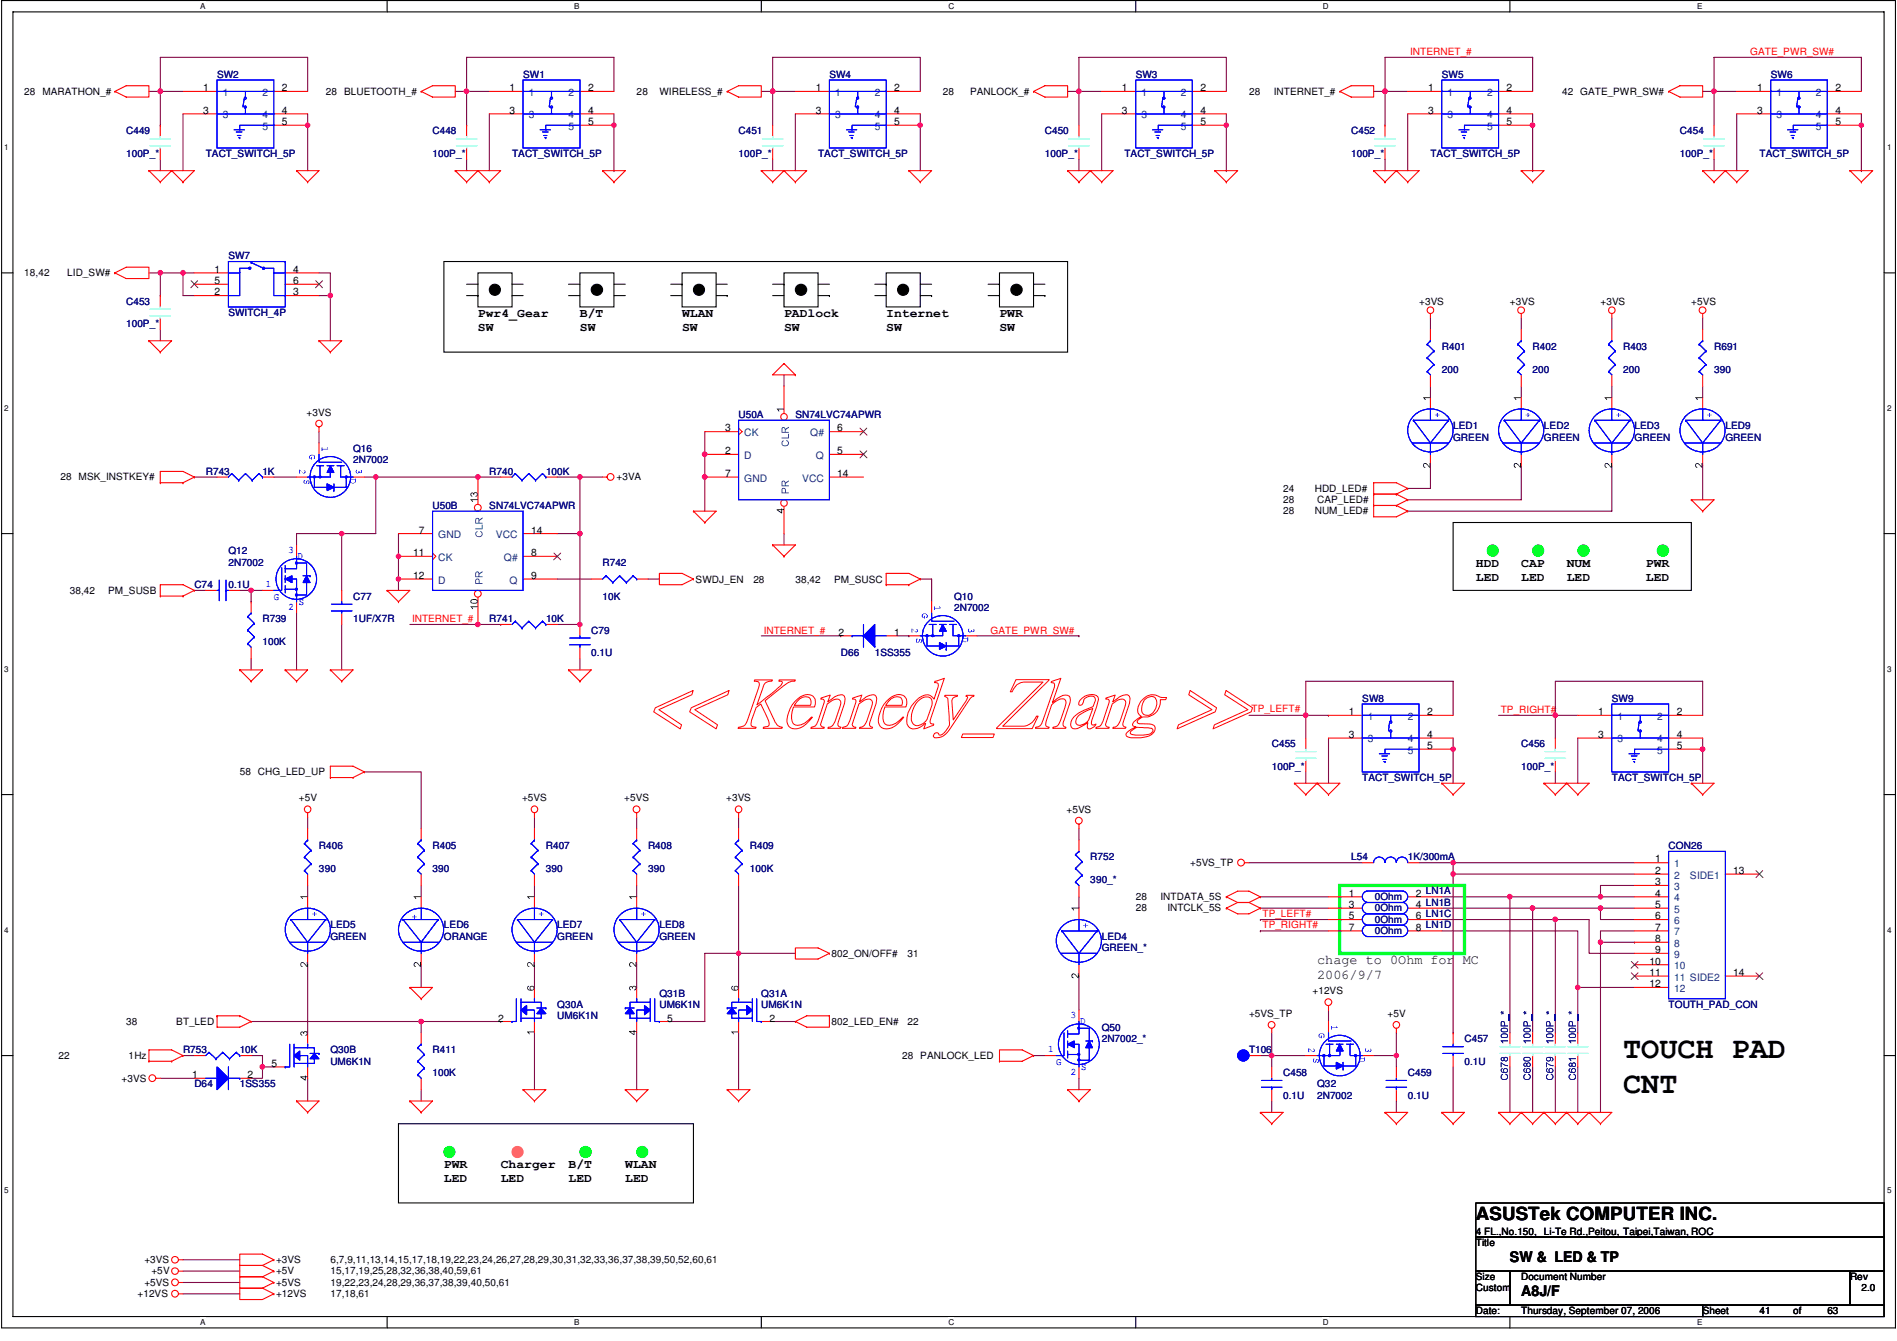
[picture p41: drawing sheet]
<svg xmlns="http://www.w3.org/2000/svg" width="297mm" height="210mm" viewBox="0 0 297 210" stroke-linecap="round" stroke-linejoin="round" font-family="sans-serif">
<defs><g id="words">
<g font-size="4.8">
<text x="254.2" y="165.7">TOUCH PAD</text>
<text x="254.2" y="171.1">CNT</text>
</g>
<text font-size="2.8" x="231.1" y="191">ASUSTek COMPUTER INC.</text>
<g font-size="2.3">
<text x="236.4" y="197.6">SW &amp; LED &amp; TP</text>
<text x="238.2" y="202.9">A8J/F</text>
</g>
<g font-size="2.1">
<text x="206.2" y="150.9">chage to 0Ohm for MC</text>
<text x="206.2" y="153.2">2006/9/7</text>
</g>
<g font-size="1.9">
<text x="74.8" y="49.7">Pwr4_Gear</text>
<text x="74.8" y="51.9">SW</text>
<text x="90.8" y="49.7">B/T</text>
<text x="90.8" y="51.9">SW</text>
<text x="106.8" y="51.9">SW</text>
<text x="106.8" y="49.7">WLAN</text>
<text x="122.8" y="49.7">PADlock</text>
<text x="122.8" y="51.9">SW</text>
<text x="138.8" y="49.7">Internet</text>
<text x="138.8" y="51.9">SW</text>
<text x="156.5" y="49.7">PWR</text>
<text x="156.5" y="51.9">SW</text>
<text x="231.1" y="88.7">HDD</text>
<text x="238.2" y="88.7">CAP</text>
<text x="245.3" y="88.7">NUM</text>
<text x="257.7" y="88.7">PWR</text>
<text x="231.1" y="90.9">LED</text>
<text x="238.2" y="90.9">LED</text>
<text x="245.3" y="90.9">LED</text>
<text x="257.7" y="90.9">LED</text>
<text x="69.5" y="182.8">PWR</text>
<text x="69.5" y="185">LED</text>
<text x="78.4" y="182.8">Charger</text>
<text x="78.4" y="185">LED</text>
<text x="89" y="182.8">B/T</text>
<text x="89" y="185">LED</text>
<text x="97.9" y="185">LED</text>
<text x="97.9" y="182.8">WLAN</text>
</g>
<g font-size="1.6" fill="#f00">
<text x="220.8" y="8.6">INTERNET_#</text>
<text x="274.1" y="8.6">GATE_PWR_SW#</text>
<text x="64.5" y="97.4">INTERNET_#</text>
<text x="119.6" y="99.2">INTERNET_#</text>
<text x="155.1" y="99.2">GATE_PWR_SW#</text>
<text x="196" y="111.4">TP_LEFT#</text>
<text x="235" y="111.6">TP_RIGHT#</text>
<text x="197.7" y="143.6">TP_LEFT#</text>
<text x="197.7" y="145.3">TP_RIGHT#</text>
</g>
<g font-size="1.6">
<text x="3.8" y="14.8">28 MARATHON_#</text>
<text x="31.8" y="14.3">1</text>
<text x="31.8" y="17.8">3</text>
<text x="44.1" y="14.3">2</text>
<text x="44.1" y="17.8">4</text>
<text x="51" y="14.8">28</text>
<text x="53.9" y="14.8">BLUETOOTH_#</text>
<text x="79.8" y="14.3">1</text>
<text x="79.8" y="17.8">3</text>
<text x="92.1" y="14.3">2</text>
<text x="92.1" y="17.8">4</text>
<text x="99.7" y="14.8">28</text>
<text x="103.2" y="14.8">WIRELESS_#</text>
<text x="127.8" y="14.3">1</text>
<text x="127.8" y="17.8">3</text>
<text x="140" y="14.3">2</text>
<text x="140" y="17.8">4</text>
<text x="147.6" y="14.8">28</text>
<text x="151.9" y="14.8">PANLOCK_#</text>
<text x="175.7" y="14.3">1</text>
<text x="175.7" y="17.8">3</text>
<text x="188" y="14.3">2</text>
<text x="188" y="17.8">4</text>
<text x="195.6" y="14.8">28</text>
<text x="199.5" y="14.8">INTERNET_#</text>
<text x="223.6" y="14.3">1</text>
<text x="223.6" y="17.8">3</text>
<text x="235.9" y="14.3">2</text>
<text x="235.9" y="17.8">4</text>
<text x="244.6" y="14.8">42 GATE_PWR_SW#</text>
<text x="275.1" y="14.3">1</text>
<text x="275.1" y="17.8">3</text>
<text x="287.4" y="14.3">2</text>
<text x="287.4" y="17.8">4</text>
<text x="44.1" y="19.6">5</text>
<text x="92.1" y="19.6">5</text>
<text x="140" y="19.6">5</text>
<text x="188" y="19.6">5</text>
<text x="235.9" y="19.6">5</text>
<text x="287.4" y="19.6">5</text>
<text x="3.8" y="43.2">18,42</text>
<text x="10.5" y="43.2">LID_SW#</text>
<text x="33.6" y="42.7">1</text>
<text x="33.6" y="46.2">2</text>
<text x="33.6" y="44.4">5</text>
<text x="45.9" y="46.2">3</text>
<text x="45.9" y="42.7">4</text>
<text x="45.9" y="44.4">6</text>
<text x="222.2" y="47.7">+3VS</text>
<text x="236.4" y="47.7">+3VS</text>
<text x="250.6" y="47.7">+3VS</text>
<text x="264.8" y="47.7">+5VS</text>
<text x="48" y="65.1">+3VS</text>
<text x="113.5" y="71.1">2</text>
<text x="113.5" y="67.5">3</text>
<text x="131.1" y="71.1">5</text>
<text x="131.1" y="67.5">6</text>
<text x="9.5" y="75.2">28 MSK_INSTKEY#</text>
<text x="96.5" y="75.2">+3VA</text>
<text x="113.5" y="74.6">7</text>
<text x="131.1" y="74.6">14</text>
<text x="200.9" y="77">24</text>
<text x="205.9" y="77">HDD_LED#</text>
<text x="65.6" y="83.5">7</text>
<text x="83.2" y="83.5">14</text>
<text x="200.9" y="80.5">28</text>
<text x="200.9" y="78.7">28</text>
<text x="205.9" y="80.5">NUM_LED#</text>
<text x="206.2" y="78.7">CAP_LED#</text>
<text x="64.7" y="87.1">11</text>
<text x="83.2" y="87.1">8</text>
<text x="10.9" y="93">38,42</text>
<text x="16.9" y="93">PM_SUSB</text>
<text x="64.7" y="90.6">12</text>
<text x="83.2" y="90.6">9</text>
<text x="108.9" y="91.2">SWDJ_EN</text>
<text x="118" y="91.2">28</text>
<text x="124.5" y="91.2">38,42</text>
<text x="130.6" y="91.2">PM_SUSC</text>
<text x="131.3" y="99.5">2</text>
<text x="140" y="99.5">1</text>
<text x="211.2" y="111.9">1</text>
<text x="223.5" y="111.9">2</text>
<text x="250.3" y="111.9">1</text>
<text x="262.5" y="111.9">2</text>
<text x="211.2" y="115.5">3</text>
<text x="223.5" y="117.3">5</text>
<text x="223.5" y="115.5">4</text>
<text x="250.3" y="115.5">3</text>
<text x="262.5" y="117.3">5</text>
<text x="262.5" y="115.5">4</text>
<text x="37.5" y="121.4">58 CHG_LED_UP</text>
<text x="46.8" y="125.4">+5V</text>
<text x="81.7" y="125.4">+5VS</text>
<text x="97.7" y="125.4">+5VS</text>
<text x="113.7" y="125.4">+3VS</text>
<text x="167" y="127.2">+5VS</text>
<text x="186.3" y="135.6">+5VS_TP</text>
<text x="259.2" y="136.8">2</text>
<text x="259.2" y="135">1</text>
<text x="271.4" y="136.8">13</text>
<text x="177.8" y="142.7">28</text>
<text x="177.8" y="140.9">28</text>
<text x="181.7" y="140.9">INTDATA_5S</text>
<text x="182.8" y="142.7">INTCLK_5S</text>
<text x="211.2" y="140.3">1</text>
<text x="211.2" y="143.9">5</text>
<text x="211.2" y="142.1">3</text>
<text x="221.7" y="140.3">2 LN1A</text>
<text x="221.7" y="143.9">6 LN1C</text>
<text x="221.7" y="142.1">4 LN1B</text>
<text x="259.2" y="143.9">6</text>
<text x="259.2" y="142.1">5</text>
<text x="259.2" y="140.3">4</text>
<text x="259.2" y="138.6">3</text>
<text x="130.2" y="149.8">802_ON/OFF#</text>
<text x="142.1" y="149.8">31</text>
<text x="211.2" y="145.7">7</text>
<text x="221.7" y="145.7">8 LN1D</text>
<text x="259.2" y="149.2">9</text>
<text x="259.2" y="147.4">8</text>
<text x="259.2" y="145.7">7</text>
<text x="205.5" y="155.6">+12VS</text>
<text x="258.3" y="154.6">12</text>
<text x="258.3" y="152.8">11</text>
<text x="258.3" y="151">10</text>
<text x="271.4" y="152.8">14</text>
<text x="19.8" y="160.4">38</text>
<text x="27.6" y="160.4">BT_LED</text>
<text x="78" y="159.9">2</text>
<text x="104.5" y="159.9">5</text>
<text x="120.5" y="159.9">2</text>
<text x="130.2" y="160.4">802_LED_EN#</text>
<text x="142.1" y="160.4">22</text>
<text x="195.6" y="159.2">+5VS_TP</text>
<text x="217.3" y="159.2">+5V</text>
<text x="9.1" y="165.7">22</text>
<text x="20.1" y="165.7">1Hz</text>
<text x="42.5" y="167">5</text>
<text x="141.3" y="165.7">28 PANLOCK_LED</text>
<text x="19" y="169.3">+3VS</text>
<text x="30.1" y="168.7">1</text>
<text x="38.8" y="168.7">2</text>
<text x="22.6" y="197.7">+3VS</text>
<text x="43.2" y="197.7">+3VS</text>
<text x="51.7" y="197.7">6,7,9,11,13,14,15,17,18,19,22,23,24,26,27,28,29,30,31,32,33,36,37,38,39,50,52,60,61</text>
<text x="231.1" y="195.1">Title</text>
<text x="231.1" y="193.3">4 FL.,No.150, Li-Te Rd.,Peitou, Taipei,Taiwan, ROC</text>
<text x="21.5" y="203">+12VS</text>
<text x="22.6" y="201.3">+5VS</text>
<text x="23.7" y="199.5">+5V</text>
<text x="43.2" y="199.5">+5V</text>
<text x="43.2" y="201.3">+5VS</text>
<text x="43.2" y="203">+12VS</text>
<text x="51.7" y="201.3">19,22,23,24,28,29,36,37,38,39,40,50,61</text>
<text x="51.7" y="203">17,18,61</text>
<text x="51.7" y="199.5">15,17,19,25,28,32,36,38,40,59,61</text>
<text x="231.1" y="200.4">Size</text>
<text x="231.1" y="202.1">Custom</text>
<text x="238.2" y="200.4">Document Number</text>
<text x="289.7" y="200.4">Rev</text>
<text x="291.5" y="202.1">2.0</text>
<text x="231.1" y="205.7">Date:</text>
<text x="238.2" y="205.7">Thursday, September 07, 2006</text>
<text x="266.6" y="205.7">Sheet</text>
<text x="275.5" y="205.7">41</text>
<text x="280.8" y="205.7">of</text>
<text x="286.2" y="205.7">63</text>
</g>
<g font-size="1.6" fill="#000080">
<text x="34" y="12.1">SW2</text>
<text x="81.9" y="12.1">SW1</text>
<text x="129.9" y="12.1">SW4</text>
<text x="177.8" y="12.1">SW3</text>
<text x="225.8" y="12.1">SW5</text>
<text x="277.3" y="12.1">SW6</text>
<text x="19.8" y="21">C449</text>
<text x="67.7" y="21">C448</text>
<text x="115.7" y="21">C451</text>
<text x="163.6" y="21">C450</text>
<text x="211.6" y="21">C452</text>
<text x="263.1" y="21">C454</text>
<text x="19.8" y="24.6">100P_*</text>
<text x="32.2" y="24.6">TACT_SWITCH_5P</text>
<text x="67.7" y="24.6">100P_*</text>
<text x="80.2" y="24.6">TACT_SWITCH_5P</text>
<text x="115.7" y="24.6">100P_*</text>
<text x="128.1" y="24.6">TACT_SWITCH_5P</text>
<text x="163.6" y="24.6">100P_*</text>
<text x="176.1" y="24.6">TACT_SWITCH_5P</text>
<text x="211.6" y="24.6">100P_*</text>
<text x="224" y="24.6">TACT_SWITCH_5P</text>
<text x="263.1" y="24.6">100P_*</text>
<text x="275.5" y="24.6">TACT_SWITCH_5P</text>
<text x="35.8" y="40.6">SW7</text>
<text x="19.8" y="47.7">C453</text>
<text x="19.8" y="51.2">100P_*</text>
<text x="35.8" y="49.4">SWITCH_4P</text>
<text x="225.8" y="54.8">R401</text>
<text x="225.8" y="58.3">200</text>
<text x="240" y="54.8">R402</text>
<text x="240" y="58.3">200</text>
<text x="254.2" y="54.8">R403</text>
<text x="254.2" y="58.3">200</text>
<text x="268.4" y="54.8">R691</text>
<text x="268.4" y="58.3">390</text>
<text x="115.7" y="65.4">U50A</text>
<text x="124.5" y="65.4">SN74LVC74APWR</text>
<text x="55.3" y="70.7">Q16</text>
<text x="227.5" y="67.2">LED1</text>
<text x="227.5" y="69">GREEN</text>
<text x="241.8" y="67.2">LED2</text>
<text x="241.8" y="69">GREEN</text>
<text x="255.9" y="67.2">LED3</text>
<text x="255.9" y="69">GREEN</text>
<text x="270.2" y="67.2">LED9</text>
<text x="270.2" y="69">GREEN</text>
<text x="32.2" y="74.3">R743</text>
<text x="41.1" y="74.3">1K</text>
<text x="55.3" y="72.5">2N7002</text>
<text x="76.6" y="74.3">R740</text>
<text x="85.5" y="74.3">100K</text>
<text x="67.7" y="79.6">U50B</text>
<text x="76.6" y="79.6">SN74LVC74APWR</text>
<text x="35.8" y="86.7">Q12</text>
<text x="35.8" y="88.5">2N7002</text>
<text x="94.4" y="88.5">R742</text>
<text x="30.4" y="92.1">C74</text>
<text x="35.8" y="92.1">0.1U</text>
<text x="55.3" y="93.9">C77</text>
<text x="94.4" y="93.9">10K</text>
<text x="149.4" y="93.9">Q10</text>
<text x="149.4" y="95.6">2N7002</text>
<text x="41.1" y="97.4">R739</text>
<text x="41.1" y="100.9">100K</text>
<text x="55.3" y="97.4">1UF/X7R</text>
<text x="76.6" y="97.4">R741</text>
<text x="85.5" y="97.4">10K</text>
<text x="92.6" y="99.2">C79</text>
<text x="92.6" y="102.7">0.1U</text>
<text x="131.7" y="102.7">D66</text>
<text x="137" y="102.7">1SS355</text>
<text x="213.3" y="109.8">SW8</text>
<text x="252.4" y="109.8">SW9</text>
<text x="199.1" y="116.9">C455</text>
<text x="238.2" y="116.9">C456</text>
<text x="199.1" y="120.5">100P_*</text>
<text x="213.3" y="122.3">TACT_SWITCH_5P</text>
<text x="238.2" y="120.5">100P_*</text>
<text x="252.4" y="122.3">TACT_SWITCH_5P</text>
<text x="49.9" y="132.9">R406</text>
<text x="49.9" y="136.4">390</text>
<text x="67.7" y="132.9">R405</text>
<text x="67.7" y="136.4">390</text>
<text x="85.5" y="132.9">R407</text>
<text x="85.5" y="136.4">390</text>
<text x="101.5" y="132.9">R408</text>
<text x="101.5" y="136.4">390</text>
<text x="117.4" y="132.9">R409</text>
<text x="117.4" y="136.4">100K</text>
<text x="170.7" y="134.7">R752</text>
<text x="211.6" y="134.7">L54</text>
<text x="220.5" y="134.7">1K/300mA</text>
<text x="261.3" y="132.9">CON26</text>
<text x="170.7" y="138.2">390_*</text>
<text x="215.3" y="140.9">0Ohm</text>
<text x="215.3" y="142.7">0Ohm</text>
<text x="51.7" y="145.3">LED5</text>
<text x="51.7" y="147.1">GREEN</text>
<text x="69.5" y="145.3">LED6</text>
<text x="69.5" y="147.1">ORANGE</text>
<text x="87.2" y="145.3">LED7</text>
<text x="87.2" y="147.1">GREEN</text>
<text x="103.2" y="145.3">LED8</text>
<text x="103.2" y="147.1">GREEN</text>
<text x="172.5" y="147.1">LED4</text>
<text x="172.5" y="148.9">GREEN_*</text>
<text x="215.3" y="146.2">0Ohm</text>
<text x="215.3" y="144.4">0Ohm</text>
<text x="103.2" y="156">Q31B</text>
<text x="119.2" y="156">Q31A</text>
<text x="87.2" y="157.8">Q30A</text>
<text x="87.2" y="159.6">UM6K1N</text>
<text x="103.2" y="157.8">UM6K1N</text>
<text x="119.2" y="157.8">UM6K1N</text>
<text x="172.5" y="161.3">Q50</text>
<text x="261.3" y="157.8">TOUTH_PAD_CON</text>
<text x="28.7" y="164.9">R753</text>
<text x="37.5" y="164.9">10K</text>
<text x="51.7" y="164.9">Q30B</text>
<text x="51.7" y="166.6">UM6K1N</text>
<text x="67.7" y="164.9">R411</text>
<text x="172.5" y="163.1">2N7002_*</text>
<text x="195.6" y="164.9">T106</text>
<text x="229.3" y="163.1">C457</text>
<text x="229.3" y="166.6">0.1U</text>
<text x="30.4" y="170.2">D64</text>
<text x="37.5" y="170.2">1SS355</text>
<text x="67.7" y="168.4">100K</text>
<text x="200.9" y="168.4">C458</text>
<text x="200.9" y="172">0.1U</text>
<text x="206.2" y="170.2">Q32</text>
<text x="206.2" y="172">2N7002</text>
<text x="220.4" y="168.4">C459</text>
<text x="220.4" y="172">0.1U</text>
</g>
<g font-size="1.6" fill="#004080">
<text x="34.9" y="15">1</text>
<text x="41.1" y="15">2</text>
<text x="82.8" y="15">1</text>
<text x="89" y="15">2</text>
<text x="130.8" y="15">1</text>
<text x="137" y="15">2</text>
<text x="178.7" y="15">1</text>
<text x="184.9" y="15">2</text>
<text x="226.6" y="15">1</text>
<text x="232.9" y="15">2</text>
<text x="278.2" y="15">1</text>
<text x="284.3" y="15">2</text>
<text x="34.9" y="18.5">3</text>
<text x="41.1" y="20.3">5</text>
<text x="41.1" y="18.5">4</text>
<text x="82.8" y="18.5">3</text>
<text x="89" y="20.3">5</text>
<text x="89" y="18.5">4</text>
<text x="130.8" y="18.5">3</text>
<text x="137" y="20.3">5</text>
<text x="137" y="18.5">4</text>
<text x="178.7" y="18.5">3</text>
<text x="184.9" y="20.3">5</text>
<text x="184.9" y="18.5">4</text>
<text x="226.6" y="18.5">3</text>
<text x="232.9" y="20.3">5</text>
<text x="232.9" y="18.5">4</text>
<text x="278.2" y="18.5">3</text>
<text x="284.3" y="20.3">5</text>
<text x="284.3" y="18.5">4</text>
<text x="116.5" y="71.8">D</text>
<text x="116.5" y="68.3">CK</text>
<text x="126.9" y="68.3">Q#</text>
<text x="127.8" y="71.8">Q</text>
<text x="116.5" y="75.4">GND</text>
<text x="125.6" y="75.4">VCC</text>
<text x="68.6" y="84.2">GND</text>
<text x="68.6" y="87.8">CK</text>
<text x="77.6" y="84.2">VCC</text>
<text x="78.9" y="87.8">Q#</text>
<text x="68.6" y="91.4">D</text>
<text x="79.8" y="91.4">Q</text>
<text x="214.2" y="112.7">1</text>
<text x="220.4" y="112.7">2</text>
<text x="253.3" y="112.7">1</text>
<text x="259.5" y="112.7">2</text>
<text x="214.2" y="116.2">3</text>
<text x="220.4" y="118">5</text>
<text x="220.4" y="116.2">4</text>
<text x="253.3" y="116.2">3</text>
<text x="259.5" y="118">5</text>
<text x="259.5" y="116.2">4</text>
<text x="262.2" y="137.5">2</text>
<text x="262.2" y="135.8">1</text>
<text x="264.6" y="137.5">SIDE1</text>
<text x="262.2" y="142.9">5</text>
<text x="262.2" y="141.1">4</text>
<text x="262.2" y="139.3">3</text>
<text x="262.2" y="149.9">9</text>
<text x="262.2" y="148.2">8</text>
<text x="262.2" y="146.4">7</text>
<text x="262.2" y="144.7">6</text>
<text x="262.2" y="155.3">12</text>
<text x="262.2" y="153.5">11 SIDE2</text>
<text x="262.2" y="151.7">10</text>
</g>
<g font-size="1.6" fill="#00f">
<text x="45.2" y="86.6">3</text>
<text x="46.6" y="87.5">D</text>
<text x="41.6" y="91.9">1</text>
<text x="42.9" y="93.9">G</text>
<text x="45.2" y="95.5">2</text>
<text x="46.8" y="94.7">S</text>
<text x="167.7" y="159.4">3</text>
<text x="169.1" y="160.3">D</text>
<text x="164.1" y="164.7">1</text>
<text x="165.4" y="166.6">G</text>
<text x="169.3" y="167.5">S</text>
<text x="167.7" y="168.2">2</text>
</g>
<g font-size="1.3">
<text x="31.3" y="1.4">A</text>
<text x="89.9" y="1.4">B</text>
<text x="148.5" y="1.4">C</text>
<text x="207.1" y="1.4">D</text>
<text x="265.7" y="1.4">E</text>
<text x=".7" y="23.4">1</text>
<text x="295.5" y="23.4">1</text>
<text x=".7" y="64.3">2</text>
<text x="295.5" y="64.3">2</text>
<text x=".7" y="105.1">3</text>
<text x="295.5" y="105.1">3</text>
<text x=".7" y="146">4</text>
<text x="295.5" y="146">4</text>
<text x=".7" y="186.8">5</text>
<text x="295.5" y="186.8">5</text>
<text x="31.3" y="207.4">A</text>
<text x="89.9" y="207.4">B</text>
<text x="148.5" y="207.4">C</text>
<text x="207.1" y="207.4">D</text>
<text x="265.7" y="207.4">E</text>
</g>
</g></defs>
<path d="M.3 .1h296.5v207.8h-296.5zM2 1.9h293v204.2h-293z" fill="none" stroke="#000" stroke-width=".17"/>
<g fill="#fff">
<path d="M31.3 .3h.9v1.4h-.9z"/>
<path d="M31.3 206.2h.9v1.5h-.9z"/>
</g>
<path d="M60.6 .1v1.8M60.6 206.1v1.8" fill="none" stroke="#000" stroke-width=".17"/>
<g fill="#fff">
<path d="M89.9 .3h.9v1.4h-.9z"/>
<path d="M89.9 206.2h.9v1.5h-.9z"/>
</g>
<path d="M119.2 .1v1.8M119.2 206.1v1.8" fill="none" stroke="#000" stroke-width=".17"/>
<g fill="#fff">
<path d="M148.5 .3h.9v1.4h-.9z"/>
<path d="M148.5 206.2h.9v1.5h-.9z"/>
</g>
<path d="M177.8 .1v1.8M177.8 206.1v1.8" fill="none" stroke="#000" stroke-width=".17"/>
<g fill="#fff">
<path d="M207.1 .3h1v1.4h-1z"/>
<path d="M207.1 206.2h1v1.5h-1z"/>
</g>
<path d="M236.4 .1v1.8M236.4 206.1v1.8" fill="none" stroke="#000" stroke-width=".17"/>
<g fill="#fff">
<path d="M265.7 .3h.9v1.4h-.9z"/>
<path d="M265.7 206.2h.9v1.5h-.9z"/>
<path d="M.7 22.3h.7v1.4h-.7z"/>
<path d="M295.4 22.3h.8v1.4h-.8z"/>
<path d="M.7 63.1h.7v1.5h-.7z"/>
<path d="M295.4 63.1h.8v1.5h-.8z"/>
</g>
<path d="M.3 42.7h1.7M295 42.7h1.8" fill="none" stroke="#000" stroke-width=".17"/>
<g fill="#fff">
<path d="M.7 103.9h.7v1.5h-.7z"/>
<path d="M295.4 103.9h.8v1.5h-.8z"/>
</g>
<path d="M.3 83.5h1.7M295 83.5h1.8" fill="none" stroke="#000" stroke-width=".17"/>
<g fill="#fff">
<path d="M.7 144.8h.7v1.5h-.7z"/>
<path d="M295.4 144.8h.8v1.5h-.8z"/>
</g>
<path d="M.3 124.4h1.7M295 124.4h1.8" fill="none" stroke="#000" stroke-width=".17"/>
<g fill="#fff">
<path d="M.7 185.6h.7v1.5h-.7z"/>
<path d="M295.4 185.6h.8v1.5h-.8z"/>
</g>
<path d="M.3 165.2h1.7M295 165.2h1.8" fill="none" stroke="#000" stroke-width=".17"/>
<path d="M222.2 135h5.3M227.5 135h.1" fill="none" stroke="#800040" stroke-width=".17"/>
<circle cx="227.5" cy="135" r=".35" fill="#f0f"/>
<circle cx="227.5" cy="135" r=".35" fill="none" stroke="#f0f" stroke-width=".17"/>
<path d="M195.6 135h17.7M197.4 142.2h10.6M197.4 140.4h10.6M199.1 165.2h.1M199.1 165.2h5.4M199.1 161.7v3.5" fill="none" stroke="#800040" stroke-width=".17"/>
<circle cx="199.1" cy="165.2" r=".35" fill="#f0f"/>
<circle cx="199.1" cy="165.2" r=".35" fill="none" stroke="#f0f" stroke-width=".17"/>
<path d="M215.1 165.2h3.5M218.6 165.2h.1M218.6 161.7v5.3" fill="none" stroke="#800040" stroke-width=".17"/>
<circle cx="218.6" cy="165.2" r=".34" fill="#f0f"/>
<circle cx="218.6" cy="165.2" r=".34" fill="none" stroke="#f0f" stroke-width=".17"/>
<path d="M266.6 14.3h1.8M268.4 14.3h.1M268.4 24.9v1.8M208 158.1v1.8M199.1 172.3v1.8" fill="none" stroke="#800040" stroke-width=".17"/>
<circle cx="268.4" cy="14.3" r=".36" fill="#f0f"/>
<circle cx="268.4" cy="14.3" r=".36" fill="none" stroke="#f0f" stroke-width=".17"/>
<path d="M96.1 19.6v7.1M268.4 14.3h3.5M271.9 17.8v8.9M291.5 9h.1M291.5 9h-23.1v10.6M291.5 9v5.3M96.1 26.7h.1M227.5 167v7.1" fill="none" stroke="#800040" stroke-width=".17"/>
<circle cx="96.1" cy="19.6" r=".34" fill="#f0f"/>
<circle cx="96.1" cy="19.6" r=".34" fill="none" stroke="#f0f" stroke-width=".17"/>
<path d="M96.1 9v5.3M291.5 19.6v7.1M291.5 26.7h.1" fill="none" stroke="#800040" stroke-width=".17"/>
<circle cx="291.5" cy="19.6" r=".34" fill="#f0f"/>
<circle cx="291.5" cy="19.6" r=".34" fill="none" stroke="#f0f" stroke-width=".17"/>
<path d="M25.1 14.3h.1M25.1 9v5.3M48.2 9v5.3M48.2 19.6v7.1M96.1 9h-23v5.3M73.1 24.9v1.8" fill="none" stroke="#800040" stroke-width=".17"/>
<circle cx="25.1" cy="14.3" r=".35" fill="#f0f"/>
<circle cx="25.1" cy="14.3" r=".35" fill="none" stroke="#f0f" stroke-width=".17"/>
<path d="M25.1 9h23.1M119.2 14.3h1.8M121 14.3h.1M25.1 24.9v1.8" fill="none" stroke="#800040" stroke-width=".17"/>
<circle cx="121" cy="14.3" r=".35" fill="#f0f"/>
<circle cx="121" cy="14.3" r=".35" fill="none" stroke="#f0f" stroke-width=".17"/>
<path d="M121 14.3h.1M144.1 14.3v-5.3h-23.1v10.6M121 24.9v1.8" fill="none" stroke="#800040" stroke-width=".17"/>
<circle cx="121" cy="14.3" r=".35" fill="#f0f"/>
<circle cx="121" cy="14.3" r=".35" fill="none" stroke="#f0f" stroke-width=".17"/>
<path d="M144.1 19.6v7.1M167.2 14.3h1.7M168.9 14.3h.1" fill="none" stroke="#800040" stroke-width=".17"/>
<circle cx="168.9" cy="14.3" r=".36" fill="#f0f"/>
<circle cx="168.9" cy="14.3" r=".36" fill="none" stroke="#f0f" stroke-width=".17"/>
<path d="M192 14.3v-5.3h-23.1v10.6M192 19.6v7.1M168.9 24.9v1.8M192 26.7h.1" fill="none" stroke="#800040" stroke-width=".17"/>
<circle cx="192" cy="19.6" r=".34" fill="#f0f"/>
<circle cx="192" cy="19.6" r=".34" fill="none" stroke="#f0f" stroke-width=".17"/>
<path d="M71.3 14.3h1.8v5.3M73.1 19.6h.1M73.1 14.3h3.5M76.6 17.8v8.9M96.1 17.8v1.8M291.5 17.8v1.8M51.7 46.3v7" fill="none" stroke="#800040" stroke-width=".17"/>
<circle cx="73" cy="14.3" r=".36" fill="#f0f"/>
<circle cx="73" cy="14.3" r=".36" fill="none" stroke="#f0f" stroke-width=".17"/>
<path d="M23.3 14.3h1.8v5.3M25.1 19.6h.1M25.1 14.3h3.6M28.7 17.8v8.9" fill="none" stroke="#800040" stroke-width=".17"/>
<circle cx="25.1" cy="14.3" r=".35" fill="#f0f"/>
<circle cx="25.1" cy="14.3" r=".35" fill="none" stroke="#f0f" stroke-width=".17"/>
<path d="M48.2 19.6h.1M48.2 17.8v1.8M121 14.3h3.5M124.5 17.8v8.9M168.9 14.3h3.6M172.5 17.8v8.9" fill="none" stroke="#800040" stroke-width=".17"/>
<circle cx="48.2" cy="19.6" r=".34" fill="#f0f"/>
<circle cx="48.2" cy="19.6" r=".34" fill="none" stroke="#f0f" stroke-width=".17"/>
<path d="M144.1 19.6h.1M144.1 17.8v1.8M192 17.8v1.8" fill="none" stroke="#800040" stroke-width=".17"/>
<circle cx="144.1" cy="19.6" r=".35" fill="#f0f"/>
<circle cx="144.1" cy="19.6" r=".35" fill="none" stroke="#f0f" stroke-width=".17"/>
<path d="M234.6 112h8.9M243.5 112h.1M243.5 112v-5.4h23.1v5.4M247.1 115.5v7.1" fill="none" stroke="#800040" stroke-width=".17"/>
<circle cx="243.5" cy="111.9" r=".36" fill="#f0f"/>
<circle cx="243.5" cy="111.9" r=".36" fill="none" stroke="#f0f" stroke-width=".17"/>
<path d="M266.6 117.3h.1M266.6 115.5v1.8" fill="none" stroke="#800040" stroke-width=".17"/>
<circle cx="266.6" cy="117.3" r=".35" fill="#f0f"/>
<circle cx="266.6" cy="117.3" r=".35" fill="none" stroke="#f0f" stroke-width=".17"/>
<path d="M204.5 106.6h23v5.4M208 115.5v7.1M227.5 117.3h.1M227.5 115.5v1.8" fill="none" stroke="#800040" stroke-width=".17"/>
<circle cx="227.5" cy="117.3" r=".34" fill="#f0f"/>
<circle cx="227.5" cy="117.3" r=".34" fill="none" stroke="#f0f" stroke-width=".17"/>
<path d="M195.6 112h8.9M204.5 112h.1M204.5 106.6v5.4" fill="none" stroke="#800040" stroke-width=".17"/>
<circle cx="204.4" cy="111.9" r=".36" fill="#f0f"/>
<circle cx="204.4" cy="111.9" r=".36" fill="none" stroke="#f0f" stroke-width=".17"/>
<path d="M25.1 46.3h.1M25.1 42.7v3.6M25.1 51.6v1.7M197.4 145.7h.1M197.4 143.9h.1M197.4 145.7h10.6M197.4 143.9h10.6M197.4 165.2h1.7v1.8M218.6 172.3v1.8" fill="none" stroke="#800040" stroke-width=".17"/>
<circle cx="25.1" cy="42.7" r=".35" fill="#f0f"/>
<circle cx="25.1" cy="42.7" r=".35" fill="none" stroke="#f0f" stroke-width=".17"/>
<path d="M247.1 112h-3.6v3.5M204.5 120.8v1.8M227.5 135h28.4M227.5 136.8v24.9M243.5 120.8v1.8M227.5 161.7h.1" fill="none" stroke="#800040" stroke-width=".17"/>
<circle cx="227.5" cy="136.8" r=".35" fill="#f0f"/>
<circle cx="227.5" cy="136.8" r=".35" fill="none" stroke="#f0f" stroke-width=".17"/>
<path d="M250.6 138.6h5.3M225.8 142.2h14.2M250.6 142.2v1.7h5.3M250.6 142.2h.1M250.6 140.4h5.3M250.6 142.2h5.3" fill="none" stroke="#800040" stroke-width=".17"/>
<circle cx="250.6" cy="142.1" r=".35" fill="#f0f"/>
<circle cx="250.6" cy="142.1" r=".35" fill="none" stroke="#f0f" stroke-width=".17"/>
<path d="M250.6 138.6v1.8M255.9 145.7h-5.3v1.8h5.3M255.9 147.5h.1" fill="none" stroke="#800040" stroke-width=".17"/>
<circle cx="250.6" cy="147.5" r=".35" fill="#f0f"/>
<circle cx="250.6" cy="147.5" r=".35" fill="none" stroke="#f0f" stroke-width=".17"/>
<path d="M225.8 145.7h21.3v8.9h8.8M225.8 143.9h17.7M236.4 140.4h.1M236.4 140.4h14.2M248.8 143.9v5.3h7.1M250.6 147.5v26.6" fill="none" stroke="#800040" stroke-width=".17"/>
<circle cx="250.6" cy="140.4" r=".35" fill="#f0f"/>
<circle cx="250.6" cy="140.4" r=".35" fill="none" stroke="#f0f" stroke-width=".17"/>
<g fill="none" stroke="#800040" stroke-width=".17">
<path d="M224 49.8v1.8M238.2 49.8v1.8M252.4 49.8v1.8M224 60.5v1.7M224 72.9v3.6h-3.6M238.2 60.5v1.7M238.2 72.9v5.3h-17.8M252.4 60.5v1.7M252.4 72.9v7.1h-32M204.5 112v3.5M66 151v3.6M78.4 159.9h.1"/>
<path d="M78.4 159.9h-12.4v1.8M66 170.6v1.7"/>
</g>
<circle cx="65.9" cy="159.9" r=".35" fill="#f0f"/>
<circle cx="65.9" cy="159.9" r=".35" fill="none" stroke="#f0f" stroke-width=".17"/>
<path d="M83.7 127.9v1.8M83.7 138.6v1.8M99.7 127.9v1.8M99.7 138.6v1.8M115.7 127.9v1.8M115.7 138.6v10.6M115.7 149.2h.1M99.7 161.7v8.9" fill="none" stroke="#800040" stroke-width=".17"/>
<circle cx="115.6" cy="149.2" r=".34" fill="#f0f"/>
<circle cx="115.6" cy="149.2" r=".34" fill="none" stroke="#f0f" stroke-width=".17"/>
<path d="M49.9 46.3h1.8M51.7 46.3h.1" fill="none" stroke="#800040" stroke-width=".17"/>
<circle cx="51.7" cy="46.2" r=".35" fill="#f0f"/>
<circle cx="51.7" cy="46.2" r=".35" fill="none" stroke="#f0f" stroke-width=".17"/>
<g fill="none" stroke="#800040" stroke-width=".17">
<path d="M28.7 42.7v3.6M49.9 42.7h1.8v3.6M266.6 49.8v1.8M266.6 60.5v1.7M266.6 72.9v5.3M227.5 135v1.8h28.4M99.7 151v3.6M115.7 154.6v-5.4h-5.3v10.7h-5.4M121 159.9h3.5M236.4 140.4h.1M236.4 140.4v21.3M115.7 161.7v8.9"/>
<path d="M236.4 167v7.1M240 167v7.1M243.5 167v7.1M247.1 167v7.1M28.7 199h8.8M28.7 197.2h8.8M28.7 200.7h8.8M28.7 202.5h8.8"/>
</g>
<circle cx="236.4" cy="140.4" r=".36" fill="#f0f"/>
<circle cx="236.4" cy="140.4" r=".36" fill="none" stroke="#f0f" stroke-width=".17"/>
<path d="M225.8 140.4h10.6M240 142.2h.1M240 142.2v19.5" fill="none" stroke="#800040" stroke-width=".17"/>
<circle cx="240" cy="142.1" r=".36" fill="#f0f"/>
<circle cx="240" cy="142.1" r=".36" fill="none" stroke="#f0f" stroke-width=".17"/>
<path d="M240 142.2h10.6M243.5 143.9h.1M243.5 143.9v17.8" fill="none" stroke="#800040" stroke-width=".17"/>
<circle cx="243.5" cy="143.9" r=".36" fill="#f0f"/>
<circle cx="243.5" cy="143.9" r=".36" fill="none" stroke="#f0f" stroke-width=".17"/>
<path d="M243.5 143.9h5.3M247.1 154.6h.1M247.1 154.6v7.1" fill="none" stroke="#800040" stroke-width=".17"/>
<circle cx="247" cy="154.6" r=".34" fill="#f0f"/>
<circle cx="247" cy="154.6" r=".34" fill="none" stroke="#f0f" stroke-width=".17"/>
<path d="M25.1 42.7h3.6M28.7 42.7h.1M28.7 46.3h1.7M64.2 97.7h10.6M74.8 97.7h.1M83.7 151v3.6M48.2 168.8v3.5M83.7 161.7v8.9" fill="none" stroke="#800040" stroke-width=".17"/>
<circle cx="28.6" cy="42.7" r=".35" fill="#f0f"/>
<circle cx="28.6" cy="42.7" r=".35" fill="none" stroke="#f0f" stroke-width=".17"/>
<path d="M23.3 42.7h1.8M28.7 42.7h1.7M62.4 87.1h.1M62.4 83.5v3.6M101.5 90.6h1.7" fill="none" stroke="#800040" stroke-width=".17"/>
<circle cx="62.4" cy="87.1" r=".34" fill="#f0f"/>
<circle cx="62.4" cy="87.1" r=".34" fill="none" stroke="#f0f" stroke-width=".17"/>
<path d="M62.4 90.6h.1M62.4 87.1v5.3" fill="none" stroke="#800040" stroke-width=".17"/>
<circle cx="62.4" cy="90.6" r=".34" fill="#f0f"/>
<circle cx="62.4" cy="90.6" r=".34" fill="none" stroke="#f0f" stroke-width=".17"/>
<path d="M87.2 83.5h3.6M90.8 83.5h.1" fill="none" stroke="#800040" stroke-width=".17"/>
<circle cx="90.8" cy="83.5" r=".34" fill="#f0f"/>
<circle cx="90.8" cy="83.5" r=".34" fill="none" stroke="#f0f" stroke-width=".17"/>
<path d="M74.8 97.7h3.6M78.4 97.7h.1M87.2 97.7h3.6M87.2 90.6h5.4M90.8 103.1v1.8" fill="none" stroke="#800040" stroke-width=".17"/>
<circle cx="74.8" cy="97.7" r=".35" fill="#f0f"/>
<circle cx="74.8" cy="97.7" r=".35" fill="none" stroke="#f0f" stroke-width=".17"/>
<path d="M49.9 67.6v1.7M57.1 74.7h1.7M58.8 74.7h.1" fill="none" stroke="#800040" stroke-width=".17"/>
<circle cx="58.8" cy="74.7" r=".35" fill="#f0f"/>
<circle cx="58.8" cy="74.7" r=".35" fill="none" stroke="#f0f" stroke-width=".17"/>
<path d="M74.8 74.7h3.6M90.8 74.7v8.8M90.8 83.5h.1" fill="none" stroke="#800040" stroke-width=".17"/>
<circle cx="90.8" cy="74.7" r=".35" fill="#f0f"/>
<circle cx="90.8" cy="74.7" r=".35" fill="none" stroke="#f0f" stroke-width=".17"/>
<circle cx="90.8" cy="83.5" r=".34" fill="#f0f"/>
<circle cx="90.8" cy="83.5" r=".34" fill="none" stroke="#f0f" stroke-width=".17"/>
<path d="M90.8 97.7h.1M90.8 83.5v14.2" fill="none" stroke="#800040" stroke-width=".17"/>
<circle cx="90.8" cy="97.7" r=".34" fill="#f0f"/>
<circle cx="90.8" cy="97.7" r=".34" fill="none" stroke="#f0f" stroke-width=".17"/>
<path d="M30.4 74.7h3.6M42.9 74.7h3.5M74.8 74.7h.1M74.8 74.7h-16v8.8M87.2 74.7h7.2M53.5 97.7v7.2" fill="none" stroke="#800040" stroke-width=".17"/>
<circle cx="74.8" cy="74.7" r=".36" fill="#f0f"/>
<circle cx="74.8" cy="74.7" r=".36" fill="none" stroke="#f0f" stroke-width=".17"/>
<path d="M46.4 96v8.9M53.5 83.5h.1M53.5 83.5v8.9M58.8 83.5h-12.4v1.8" fill="none" stroke="#800040" stroke-width=".17"/>
<circle cx="53.5" cy="83.5" r=".34" fill="#f0f"/>
<circle cx="53.5" cy="83.5" r=".34" fill="none" stroke="#f0f" stroke-width=".17"/>
<path d="M37.5 92.4h1.8v1.8M39.3 94.2h.1M39.3 92.4h1.8" fill="none" stroke="#800040" stroke-width=".17"/>
<circle cx="39.3" cy="92.4" r=".35" fill="#f0f"/>
<circle cx="39.3" cy="92.4" r=".35" fill="none" stroke="#f0f" stroke-width=".17"/>
<path d="M216.9 19.6h.1M216.9 14.3v5.3M220.4 17.8v8.9M30.4 92.4h1.8M144.1 90.6h1.8v3.6M152.9 99.5h16M168.9 99.5h.1M39.3 103.1v1.8" fill="none" stroke="#800040" stroke-width=".17"/>
<circle cx="216.9" cy="14.3" r=".35" fill="#f0f"/>
<circle cx="216.9" cy="14.3" r=".35" fill="none" stroke="#f0f" stroke-width=".17"/>
<path d="M216.9 14.3h.1M216.9 9v5.3" fill="none" stroke="#800040" stroke-width=".17"/>
<circle cx="216.9" cy="14.3" r=".35" fill="#f0f"/>
<circle cx="216.9" cy="14.3" r=".35" fill="none" stroke="#f0f" stroke-width=".17"/>
<path d="M216.9 14.3h3.5M240 19.6v7.1M240 26.7h.1" fill="none" stroke="#800040" stroke-width=".17"/>
<circle cx="240" cy="19.6" r=".35" fill="#f0f"/>
<circle cx="240" cy="19.6" r=".35" fill="none" stroke="#f0f" stroke-width=".17"/>
<g fill="none" stroke="#800040" stroke-width=".17">
<path d="M215.1 14.3h1.8M216.9 9h23.1M240 9h.1M240 9v5.3M240 17.8v1.8M216.9 24.9v1.8M204.5 112h3.5M208 112h.1M227.5 117.3v5.3M266.6 117.3v5.3M48.2 127.9v1.8M48.2 138.6v1.8"/>
<path d="M57.1 120.8h8.9v8.9M66 138.6v1.8M168.9 129.7v1.8M39.3 159.9h26.7M48.2 151v10.7M168.9 140.4v1.8M168.9 152.8v5.3M25.1 168.8h5.3M28.7 165.2h1.7M39.3 165.2h1.8M41.1 167v1.8h-1.8M41.1 167h.1"/>
<path d="M41.1 167h1.8M161.8 165.2h1.8M168.9 168.8v1.8"/>
</g>
<circle cx="41.1" cy="167" r=".36" fill="#f0f"/>
<circle cx="41.1" cy="167" r=".36" fill="none" stroke="#f0f" stroke-width=".17"/>
<path d="M110.4 71.1h.1M110.4 67.6v3.5M115.7 149.2h8.8M41.1 165.2v1.8" fill="none" stroke="#800040" stroke-width=".17"/>
<circle cx="110.3" cy="71.1" r=".36" fill="#f0f"/>
<circle cx="110.3" cy="71.1" r=".36" fill="none" stroke="#f0f" stroke-width=".17"/>
<path d="M110.4 74.7h.1M110.4 71.1v8.9M122.8 83.5v1.8" fill="none" stroke="#800040" stroke-width=".17"/>
<circle cx="110.3" cy="74.7" r=".36" fill="#f0f"/>
<circle cx="110.3" cy="74.7" r=".36" fill="none" stroke="#f0f" stroke-width=".17"/>
<path d="M122.8 58.7v1.8M119.2 99.5h12.5M131.7 99.5h.1M140.5 99.5h1.8M142.3 99.5h.1" fill="none" stroke="#800040" stroke-width=".17"/>
<g fill="none" stroke="#f00" stroke-width=".17">
<path d="M18 14.3l1.8-.9h3.5v1.8h-3.5zM18 14.3h.1M66 14.3l1.7-.9h3.6v1.8h-3.6zM66 14.3h.1M113.9 14.3l1.8-.9h3.5v1.8h-3.5zM113.9 14.3h.1M161.8 14.3l1.8-.9h3.6v1.8h-3.6zM161.8 14.3h.1M209.8 14.3l1.8-.9h3.5v1.8h-3.5zM209.8 14.3h.1M261.3 14.3l1.8-.9h3.5v1.8h-3.5zM261.3 14.3h.1"/>
<path d="M23.3 26.7h.1M23.3 26.7h7.1l-1.7 1.8M23.3 26.7l1.8 1.8M25.1 28.5h.1M26.9 26.7h.1M26.9 26.7l-1.8 1.8M26.9 26.7l1.8 1.8M28.7 28.5h.1M46.4 26.7h.1M46.4 26.7h3.5l-1.7 1.8M46.4 26.7l1.8 1.8M48.2 28.5h.1"/>
<path d="M71.3 26.7h.1M71.3 26.7h7.1l-1.8 1.8M71.3 26.7l1.8 1.8M73.1 28.5h.1M74.8 26.7h.1M74.8 26.7l-1.7 1.8M74.8 26.7l1.8 1.8M76.6 28.5h.1M94.4 26.7h.1M94.4 26.7h3.5l-1.8 1.8M94.4 26.7l1.7 1.8M96.1 28.5h.1"/>
<path d="M119.2 26.7h.1M119.2 26.7h7.1l-1.8 1.8M119.2 26.7l1.8 1.8M121 28.5h.1M122.8 26.7h.1M122.8 26.7l-1.8 1.8M122.8 26.7l1.7 1.8M124.5 28.5h.1M142.3 26.7h.1M142.3 26.7h3.6l-1.8 1.8M142.3 26.7l1.8 1.8M144.1 28.5h.1"/>
<path d="M167.2 26.7h.1M167.2 26.7h7.1l-1.8 1.8M167.2 26.7l1.7 1.8M168.9 28.5h.1M170.7 26.7h.1M170.7 26.7l-1.8 1.8M170.7 26.7l1.8 1.8M172.5 28.5h.1M190.2 26.7h.1M190.2 26.7h3.6l-1.8 1.8M190.2 26.7l1.8 1.8M192 28.5h.1"/>
<path d="M215.1 26.7h.1M215.1 26.7h7.1l-1.8 1.8M215.1 26.7l1.8 1.8M216.9 28.5h.1M218.6 26.7h.1M218.6 26.7l1.8 1.8M218.6 26.7l-1.7 1.8M220.4 28.5h.1M238.2 26.7h.1M238.2 26.7h3.6l-1.8 1.8M238.2 26.7l1.8 1.8M240 28.5h.1"/>
<path d="M266.6 26.7h.1M266.6 26.7h7.1l-1.8 1.8M266.6 26.7l1.8 1.8M268.4 28.5h.1M270.2 26.7h.1M270.2 26.7l-1.8 1.8M270.2 26.7l1.7 1.8M271.9 28.5h.1M289.7 26.7h.1M289.7 26.7h3.5l-1.7 1.8M289.7 26.7l1.8 1.8M291.5 28.5h.1"/>
<path d="M18 42.7l1.8-.9h3.5v1.8h-3.5zM18 42.7h.1M23.3 53.3h.1M23.3 53.3h3.6l-1.8 1.8M23.3 53.3l1.8 1.8M25.1 55.1h.1M49.9 53.3h.1M49.9 53.3h3.6l-1.8 1.8M49.9 53.3l1.8 1.8M51.7 55.1h.1M122.8 56.9h.1M122.8 56.9l-1.8 1.8h3.5"/>
<path d="M122.8 56.9l1.7 1.8M124.5 58.7h.1M224 49.1v.7M238.2 49.1v.7M252.4 49.1v.7M266.6 49.1v.7M25.1 75.6h.1M25.1 75.6h3.6M28.7 75.6h.1M30.4 74.7h.1M30.4 74.7l-1.7-.9h-3.6v1.8M30.4 74.7l-1.7 .9"/>
<path d="M49.9 66.8v.8M94.4 74.7h.7M215.1 77.3h.1M215.1 79.1h.1M215.1 77.3h3.5M215.1 79.1h3.5M218.6 77.3h.1M218.6 79.1h.1M218.6 77.3l1.8 .9M218.6 79.1l1.8 .9M220.4 76.5h.1M220.4 78.2h.1"/>
<path d="M220.4 76.5l-1.8-.9h-3.5v5.3h3.5l1.8-.9M220.4 76.5l-1.8 .8M220.4 78.2l-1.8 .9M264.8 78.2h.1M264.8 78.2h3.6l-1.8 1.8M264.8 78.2l1.8 1.8M25.1 93.3h.1M25.1 93.3h3.6M28.7 93.3h.1M30.4 92.4h.1M30.4 92.4l-1.7-.9h-3.6v1.8M30.4 92.4l-1.7 .9"/>
<path d="M60.6 92.4h.1M60.6 92.4h3.6l-1.8 1.8M60.6 92.4l1.8 1.8M62.4 94.2h.1M103.2 89.7h3.6l1.8 .9-1.8 .9h-3.6zM108.6 90.6h.1M108.6 80h.1M108.6 80h3.5l-1.7 1.8M108.6 80l1.8 1.8M110.4 81.8h.1M121 85.3h.1M121 85.3h3.5l-1.7 1.8"/>
<path d="M121 85.3l1.8 1.8M122.8 87.1h.1M138.8 91.5h.1M138.8 91.5h3.5M142.3 91.5h.1M144.1 90.6h.1M144.1 90.6l-1.8-.9h-3.5v1.8M144.1 90.6l-1.8 .9M220.4 80h.1M266.6 80h.1M37.5 104.9h.1M37.5 104.9h3.6l-1.8 1.7"/>
<path d="M37.5 104.9l1.8 1.7M39.3 106.6h.1M44.7 104.9h.1M44.7 104.9h3.5l-1.8 1.7M44.7 104.9l1.7 1.7M46.4 106.6h.1M51.7 104.9h.1M51.7 104.9h3.6l-1.8 1.7M51.7 104.9l1.8 1.7M53.5 106.6h.1M89 104.9h.1M89 104.9h3.6l-1.8 1.7"/>
<path d="M89 104.9l1.8 1.7M90.8 106.6h.1M48.2 127.2v.7M51.7 121.7h.1M51.7 121.7h3.6M55.3 121.7h.1M57.1 120.8h.1M57.1 120.8l-1.8-.9h-3.6v1.8M57.1 120.8l-1.8 .9M83.7 127.2v.7M99.7 127.2v.7M115.7 127.2v.7"/>
<path d="M168.9 129v.7M194.9 135h.7M202.7 122.6h.1M202.7 122.6h7.1l-1.8 1.8M202.7 122.6l1.8 1.8M204.5 124.4h.1M206.2 122.6h.1M206.2 122.6l1.8 1.8M206.2 122.6l-1.7 1.8M208 124.4h.1M225.8 122.6h.1M225.8 122.6h3.5l-1.8 1.8"/>
<path d="M225.8 122.6l1.7 1.8M227.5 124.4h.1M241.8 122.6h.1M241.8 122.6h7l-1.7 1.8M241.8 122.6l1.7 1.8M243.5 124.4h.1M245.3 122.6h.1M245.3 122.6l1.8 1.8M245.3 122.6l-1.8 1.8M247.1 124.4h.1M264.8 122.6h.1M264.8 122.6h3.6l-1.8 1.8"/>
<path d="M264.8 122.6l1.8 1.8M266.6 124.4h.1M34 159h.1M34 159v1.8h3.5l1.8-.9M34 159h3.5M37.5 159h.1M37.5 159l1.8 .9M39.3 159.9h.1M64.2 154.6h.1M64.2 154.6h3.5l-1.7 1.7M64.2 154.6l1.8 1.7M66 156.3h.1"/>
<path d="M124.5 159.9h.1M124.5 148.4h3.6l1.8 .8-1.8 .9h-3.6zM129.9 159v1.8h-3.6l-1.8-.9M129.9 159h.1M129.9 149.2h.1M129.9 159h-3.6l-1.8 .9M192 140.4h.1M192 142.2h.1M192 140.4l1.8 .9M192 140.4l1.8-.9h1.8l1.8 .9M192 142.2l1.8 .8h1.8l1.8-.8M193.8 141.3h1.8"/>
<path d="M193.8 141.3l-1.8 .9M195.6 141.3l1.8 .9M197.4 140.4h.1M197.4 142.2h.1M197.4 140.4l-1.8 .9M208 157.4v.7M23.3 166.1h.1M23.3 166.1h3.6M24.4 168.8h.7M26.9 166.1h.1M28.7 165.2h.1M28.7 165.2l-1.8-.9h-3.6v1.8"/>
<path d="M28.7 165.2l-1.8 .9M46.4 172.3h.1M46.4 172.3h3.5l-1.7 1.8M46.4 172.3l1.8 1.8M48.2 174.1h.1M64.2 172.3h.1M64.2 172.3h3.5l-1.7 1.8M64.2 172.3l1.8 1.8M66 174.1h.1M81.9 170.6h.1M81.9 170.6h3.6l-1.8 1.7M81.9 170.6l1.8 1.7"/>
<path d="M83.7 172.3h.1M97.9 170.6h.1M97.9 170.6h3.6l-1.8 1.7M97.9 170.6l1.8 1.7M99.7 172.3h.1M113.9 170.6h.1M113.9 170.6h3.5l-1.7 1.7M113.9 170.6l1.8 1.7M115.7 172.3h.1M156.5 166.1h.1M161.8 165.2h.1M161.8 165.2l-1.7-.9h-3.6v1.8"/>
<path d="M161.8 165.2l-1.7 .9h-3.6M167.2 170.6h.1M167.2 170.6h3.5l-1.8 1.7M167.2 170.6l1.7 1.7M168.9 172.3h.1M197.4 174.1h.1M197.4 174.1h3.5l-1.8 1.8M197.4 174.1l1.7 1.8M199.1 175.9h.1M199.1 161v.7M216.9 174.1h.1M216.9 174.1h3.5l-1.8 1.8"/>
<path d="M216.9 174.1l1.7 1.8M218.6 175.9h.1M218.6 161v.7M225.8 174.1h.1M225.8 174.1h3.5l-1.8 1.8M225.8 174.1l1.7 1.8M227.5 175.9h.1M234.6 174.1h.1M234.6 174.1h17.8l-1.8 1.8M234.6 174.1l1.8 1.8M236.4 175.9h.1M238.2 174.1h.1"/>
<path d="M238.2 174.1l-1.8 1.8M238.2 174.1l1.8 1.8M240 175.9h.1M241.8 174.1h.1M241.8 174.1l-1.8 1.8M241.8 174.1l1.7 1.8M243.5 175.9h.1M245.3 174.1h.1M245.3 174.1l-1.8 1.8M245.3 174.1l1.8 1.8M247.1 175.9h.1M248.8 174.1h.1"/>
<path d="M248.8 174.1l1.8 1.8M248.8 174.1l-1.7 1.8M250.6 175.9h.1M27.9 199h.8M27.9 197.2h.8M41.1 198.1h-3.6v1.8h3.6M41.1 199.9h-3.6v1.7h3.6M41.1 198.1l1.8 .9M41.1 199.9l1.8 .8M42.9 199h.1M42.9 197.2l-1.8-.9h-3.6v1.8h3.6M42.9 197.2h.1"/>
<path d="M42.9 199l-1.8 .9M42.9 197.2l-1.8 .9M27.9 200.7h.8M27.9 202.5h.8M41.1 201.6h-3.6v1.8h3.6l1.8-.9M41.1 201.6l1.8 .9M42.9 200.7h.1M42.9 202.5h.1M42.9 200.7l-1.8 .9"/>
<circle cx="224" cy="48.6" r=".51"/>
<circle cx="238.2" cy="48.6" r=".53"/>
<circle cx="252.4" cy="48.6" r=".51"/>
<circle cx="266.6" cy="48.6" r=".53"/>
<circle cx="49.9" cy="66.3" r=".51"/>
<circle cx="95.6" cy="74.7" r=".53"/>
<circle cx="48.2" cy="126.7" r=".52"/>
<circle cx="83.7" cy="126.7" r=".52"/>
<circle cx="99.7" cy="126.7" r=".53"/>
<circle cx="115.6" cy="126.7" r=".52"/>
<circle cx="168.9" cy="128.5" r=".53"/>
<circle cx="194.3" cy="135" r=".53"/>
<circle cx="208" cy="156.9" r=".53"/>
<circle cx="23.8" cy="168.8" r=".53"/>
<circle cx="199.1" cy="160.4" r=".53"/>
<circle cx="218.6" cy="160.4" r=".52"/>
<circle cx="27.4" cy="197.2" r=".53"/>
<circle cx="27.4" cy="199" r=".52"/>
<circle cx="27.4" cy="200.7" r=".53"/>
<circle cx="27.4" cy="202.5" r=".53"/>
</g>
<g fill="none" stroke="#000" stroke-width=".17">
<path d="M69.5 40.9h97.7v14.2h-97.7zM89 44.5h1.8M89 46.3h1.8M90.8 42.7h5.3v5.3h-5.3zM96.1 44.5h1.8M96.1 46.3h1.8M105 44.5h1.8M105 46.3h1.8M106.8 42.7h5.3v5.3h-5.3zM106.8 44.5h.1M112.1 44.5h1.8M112.1 46.3h1.8"/>
<path d="M113.9 46.3h.1M121 44.5h1.8M121 46.3h1.8M122.8 42.7h5.3v5.3h-5.3zM122.8 44.5h.1M128.1 44.5h1.8M128.1 46.3h1.8M129.9 46.3h.1M137 44.5h1.8M137 46.3h1.8M138.8 42.7h5.3v5.3h-5.3zM138.8 44.5h.1"/>
<path d="M144.1 44.5h1.8M144.1 46.3h1.8M145.9 46.3h.1M154.7 44.5h1.8M154.7 46.3h1.8M156.5 42.7h5.3v5.3h-5.3zM156.5 44.5h.1M156.5 46.3h.1M161.8 44.5h1.8M161.8 46.3h1.8M163.6 46.3h.1M227.5 81.8h37.3v10.6h-37.3z"/>
<path d="M231.1 188.3h63.9v5.3h-63.9zM231.1 193.6h63.9v5.4h-63.9zM231.1 199h5.3v5.3h-5.3zM236.4 199h53.3v5.3h-53.3zM289.7 199h5.3v5.3h-5.3zM231.1 204.3h35.5v1.8h-35.5zM266.6 204.3h28.4v1.8h-28.4z"/>
<circle cx="93.5" cy="45.4" r=".88"/>
<circle cx="109.4" cy="45.4" r=".87"/>
<circle cx="125.4" cy="45.4" r=".88"/>
<circle cx="141.4" cy="45.4" r=".87"/>
<circle cx="159.2" cy="45.4" r=".88"/>
</g>
<g fill="#000">
<circle cx="93.5" cy="45.4" r=".88"/>
<circle cx="109.4" cy="45.4" r=".87"/>
<circle cx="125.4" cy="45.4" r=".88"/>
<circle cx="141.4" cy="45.4" r=".87"/>
<circle cx="159.2" cy="45.4" r=".88"/>
</g>
<circle cx="70.4" cy="180.3" r=".87" fill="#0f0"/>
<circle cx="70.4" cy="180.3" r=".87" fill="none" stroke="#0f0" stroke-width=".17"/>
<path d="M62.4 175.9h46.2v12.4h-46.2z" fill="none" stroke="#000" stroke-width=".17"/>
<circle cx="81" cy="180.3" r=".88" fill="#ff8040"/>
<circle cx="81" cy="180.3" r=".88" fill="none" stroke="#ff8040" stroke-width=".17"/>
<circle cx="91.7" cy="180.3" r=".88" fill="#0f0"/>
<circle cx="91.7" cy="180.3" r=".88" fill="none" stroke="#0f0" stroke-width=".17"/>
<circle cx="100.6" cy="180.3" r=".87" fill="#0f0"/>
<circle cx="100.6" cy="180.3" r=".87" fill="none" stroke="#0f0" stroke-width=".17"/>
<circle cx="233.7" cy="86.2" r=".88" fill="#0f0"/>
<circle cx="233.7" cy="86.2" r=".88" fill="none" stroke="#0f0" stroke-width=".17"/>
<circle cx="240.8" cy="86.2" r=".88" fill="#0f0"/>
<circle cx="240.8" cy="86.2" r=".88" fill="none" stroke="#0f0" stroke-width=".17"/>
<circle cx="247.9" cy="86.2" r=".89" fill="#0f0"/>
<circle cx="247.9" cy="86.2" r=".89" fill="none" stroke="#0f0" stroke-width=".17"/>
<circle cx="260.4" cy="86.2" r=".89" fill="#0f0"/>
<circle cx="260.4" cy="86.2" r=".89" fill="none" stroke="#0f0" stroke-width=".17"/>
<g fill="none" stroke="#000" stroke-width=".17">
<path d="M73.1 44.5h1.7M73.1 46.3h1.7M74.8 42.7h5.4v5.3h-5.4zM74.8 46.3h.1M80.2 44.5h1.7M80.2 46.3h1.7"/>
<circle cx="77.5" cy="45.4" r=".87"/>
</g>
<circle cx="77.5" cy="45.4" r=".87" fill="#000"/>
<path d="M209.5 138.3h20.1v11.2h-.3v-.3h-.2v-10.3h-19v10.1h19.2v.2h-.2h.2v.3h-19.8zM229.1 138.6a.26 .26 0 0 1 .5 0 .26 .26 0 0 1-.5 0z" fill="#00ff40"/>
<path d="M216.9 19.6v1.8M216.9 23.2v1.7M238.2 62.2v1.8M238.2 71.1v1.8M48.2 129.7v1.8M48.2 136.8v1.8" fill="none" stroke="#f00" stroke-width=".17"/>
<path d="M215.3 21.8h3.2M215.3 22.8h3.2M216.9 22.8h.1M216.9 21.4v.4M216.9 22.8v.4" fill="none" stroke="#80ffff" stroke-width=".17"/>
<g fill="none" stroke="#00f" stroke-width=".17">
<path d="M235.4 69.3h5.6M235.5 65.8h.1M235.5 65.8h5.5M235.5 65.8l2.7 3.5M235.7 65a3.5 3.5 0 0 1 4.3-.5 3.5 3.5 0 0 1 1.4 4.2 3.5 3.5 0 0 1-4.5 1.8 3.5 3.5 0 0 1-2-4.4zM238.2 64v1.8M238.2 69.3v1.8M241 65.8h.1M241 65.8l-2.8 3.5M47.7 136.3h.1M47.7 134.2h.1M47.7 132h.1"/>
<path d="M47.7 136.3l.5 .5M47.7 134.2l1 1M47.7 132l1 1.1M48.2 131.5h.1M48.2 131.5l-.5 .5M48.7 135.2h.1M48.7 133.1h.1M48.7 135.2l-1 1.1M48.7 133.1l-1 1.1"/>
</g>
<path d="M237 62.2h1.2v.1h-.9l.1 .3h-.1zM237.1 72.6a.67 .67 0 0 1 .9 .4v-.5h.2v.7l-.2-.1a.71 .71 0 0 0-.8-.5l-.1 .3 .3 .3-.4-.2z" fill="#000"/>
<path d="M238.9 64.9h.3v-.3h.1v.3h.3l-.3 .1v.3l-.1-.3z" fill="#00f"/>
<path d="M235.4 69.3h5.6M235.5 65.8h.1M235.5 65.8h5.5M235.5 65.8l2.7 3.5M235.7 65a3.5 3.5 0 0 1 4.3-.5 3.5 3.5 0 0 1 1.4 4.2 3.5 3.5 0 0 1-4.5 1.8 3.5 3.5 0 0 1-2-4.4zM238.2 64v1.8M238.2 69.3v1.8M241 65.8h.1M241 65.8l-2.8 3.5" fill="none" stroke="#00f" stroke-width=".17"/>
<path d="M238.9 64.9h.3v-.3h.1v.3h.3l-.3 .1v.3l-.1-.3z" fill="#00f"/>
<path d="M142.3 99.5h1.8M145.9 94.2v1.8M151.2 99.5h1.7" fill="none" stroke="#f00" stroke-width=".17"/>
<g fill="none" stroke="#00f" stroke-width=".17">
<path d="M145.2 99.5v1.6h4.9v-1.6M145.5 97.7h1.1M145.9 96v1.2h3.5M146 97.7v1.8h-1.9M147.1 97.7h1.1M147.6 97.7v1.8h-1.6M148.7 97.7h1.1M149.2 97.7v1.8h2M148.2 101.6h.1M148.2 100.6v1"/>
<circle cx="147.6" cy="99.5" r="3.2"/>
</g>
<path d="M150 99.4h.2v.2h-.2z" fill-rule="evenodd" fill="#00f"/>
<path d="M150 99.4h.2v.2h-.2z" fill="none" stroke="#00f" stroke-width=".17"/>
<path d="M145.9 99.4h.3v.2h-.3z" fill-rule="evenodd" fill="#00f"/>
<path d="M145.9 99.4h.3v.2h-.3z" fill="none" stroke="#00f" stroke-width=".17"/>
<path d="M145 99.4h.3v.2h-.3z" fill-rule="evenodd" fill="#00f"/>
<path d="M145 99.4h.3v.2h-.3z" fill="none" stroke="#00f" stroke-width=".17"/>
<path d="M147.1 100.6l1.1 .5-1.1 .5z" fill="#00f"/>
<path d="M147.1 100.6l1.1 .5-1.1 .5z" fill="none" stroke="#00f" stroke-width=".17"/>
<path d="M147.6 97.7l.6 1.1h-1.1z" fill="#00f"/>
<path d="M147.6 97.7l.6 1.1h-1.1z" fill="none" stroke="#00f" stroke-width=".17"/>
<g fill="#00f">
<path d="M144.4 96.1h.2a.39 .39 0 0 1 .5 0 .39 .39 0 0 1 0 .5l.1 .1h-.2a.36 .36 0 0 0 0-.5 .36 .36 0 0 0-.5 0 .36 .36 0 0 0 0 .4h.2v-.2h.1l-.1 .4v-.1h-.3v-.1z"/>
<path d="M143.5 100h.2a.24 .24 0 0 0-.2 .3 .24 .24 0 0 0 .3 .2l.1-.2a.25 .25 0 0 1 .2-.2 .25 .25 0 0 1 .3 .1 .25 .25 0 0 1-.2 .3l.2 .1h-.3a.22 .22 0 0 0 .2-.3 .22 .22 0 0 0-.3-.1 .31 .31 0 0 1-.1 .4 .31 .31 0 0 1-.4-.1 .31 .31 0 0 1 0-.5z"/>
<path d="M151.7 98.5l.1-.1a.26 .26 0 0 0-.1 .3 .26 .26 0 0 0 .3 .2l.1-.3 .1 .2a.2 .2 0 0 0 .3 0 .2 .2 0 0 0-.1-.3 .25 .25 0 0 1 .1 .4 .25 .25 0 0 1-.4-.1 .28 .28 0 0 1-.4 .1 .28 .28 0 0 1 0-.4z"/>
<path d="M142.7 98.4l.5 .4a.23 .23 0 0 0 .3 0 .23 .23 0 0 0 0-.3 .26 .26 0 0 1 .2 .2 .26 .26 0 0 1-.3 .3 .26 .26 0 0 1-.2-.2l-.4-.3v.4h.1l-.2 .1z"/>
<path d="M146.3 94.9l.1 .3h.8l-.1-.3 .2 .3h-.9l-.1 .3z"/>
<path d="M150.7 99.8v.4a.46 .46 0 0 0 .4 .3 .46 .46 0 0 0 .5-.3v-.4l-.1 .1h-.7zM150.8 99.9h.7v.4l-.2 .2a.4 .4 0 0 1-.5-.6z"/>
</g>
<g fill="none" stroke="#00f" stroke-width=".17">
<path d="M145.2 99.5v1.6h4.9v-1.6M145.5 97.7h1.1M145.9 96v1.2h3.5M146 97.7v1.8h-1.9M147.1 97.7h1.1M147.6 97.7v1.8h-1.6M148.7 97.7h1.1M149.2 97.7v1.8h2M148.2 101.6h.1M148.2 100.6v1"/>
<circle cx="147.6" cy="99.5" r="3.2"/>
</g>
<path d="M150 99.4h.2v.2h-.2z" fill-rule="evenodd" fill="#00f"/>
<path d="M150 99.4h.2v.2h-.2z" fill="none" stroke="#00f" stroke-width=".17"/>
<path d="M145.9 99.4h.3v.2h-.3z" fill-rule="evenodd" fill="#00f"/>
<path d="M145.9 99.4h.3v.2h-.3z" fill="none" stroke="#00f" stroke-width=".17"/>
<path d="M145 99.4h.3v.2h-.3z" fill-rule="evenodd" fill="#00f"/>
<path d="M145 99.4h.3v.2h-.3z" fill="none" stroke="#00f" stroke-width=".17"/>
<path d="M147.1 100.6l1.1 .5-1.1 .5z" fill="#00f"/>
<path d="M147.1 100.6l1.1 .5-1.1 .5z" fill="none" stroke="#00f" stroke-width=".17"/>
<path d="M147.6 97.7l.6 1.1h-1.1z" fill="#00f"/>
<path d="M147.6 97.7l.6 1.1h-1.1z" fill="none" stroke="#00f" stroke-width=".17"/>
<g fill="#00f">
<path d="M144.4 96.1h.2a.39 .39 0 0 1 .5 0 .39 .39 0 0 1 0 .5l.1 .1h-.2a.36 .36 0 0 0 0-.5 .36 .36 0 0 0-.5 0 .36 .36 0 0 0 0 .4h.2v-.2h.1l-.1 .4v-.1h-.3v-.1z"/>
<path d="M143.5 100h.2a.24 .24 0 0 0-.2 .3 .24 .24 0 0 0 .3 .2l.1-.2a.25 .25 0 0 1 .2-.2 .25 .25 0 0 1 .3 .1 .25 .25 0 0 1-.2 .3l.2 .1h-.3a.22 .22 0 0 0 .2-.3 .22 .22 0 0 0-.3-.1 .31 .31 0 0 1-.1 .4 .31 .31 0 0 1-.4-.1 .31 .31 0 0 1 0-.5z"/>
<path d="M151.7 98.5l.1-.1a.26 .26 0 0 0-.1 .3 .26 .26 0 0 0 .3 .2l.1-.3 .1 .2a.2 .2 0 0 0 .3 0 .2 .2 0 0 0-.1-.3 .25 .25 0 0 1 .1 .4 .25 .25 0 0 1-.4-.1 .28 .28 0 0 1-.4 .1 .28 .28 0 0 1 0-.4z"/>
<path d="M142.7 98.4l.5 .4a.23 .23 0 0 0 .3 0 .23 .23 0 0 0 0-.3 .26 .26 0 0 1 .2 .2 .26 .26 0 0 1-.3 .3 .26 .26 0 0 1-.2-.2l-.4-.3v.4h.1l-.2 .1z"/>
<path d="M146.3 94.9l.1 .3h.8l-.1-.3 .2 .3h-.9l-.1 .3z"/>
<path d="M150.7 99.8v.4a.46 .46 0 0 0 .4 .3 .46 .46 0 0 0 .5-.3v-.4l-.1 .1h-.7zM150.8 99.9h.7v.4l-.2 .2a.4 .4 0 0 1-.5-.6z"/>
</g>
<path d="M99.7 140.4v1.8M99.7 149.2v1.8" fill="none" stroke="#f00" stroke-width=".17"/>
<path d="M98.5 140.3h1.1v.1h-.8l.1 .3h-.1zM98.7 150.6a.77 .77 0 0 1 .8 .6v-.6h.1v.7h-.2a.58 .58 0 0 0-.7-.5v.3l.1 .2a.38 .38 0 0 1-.3-.3 .38 .38 0 0 1 .2-.4z" fill="#000"/>
<path d="M96.9 147.5h5.6M97 143.9h.1M97 143.9h5.5M97 143.9l2.7 3.6M97.2 143.1a3.5 3.5 0 0 1 4.3-.5 3.5 3.5 0 0 1 1.4 4.2 3.5 3.5 0 0 1-4.5 1.9 3.5 3.5 0 0 1-2-4.5zM99.7 142.2v1.7M99.7 147.5v1.7M102.5 143.9h.1M102.5 143.9l-2.8 3.6" fill="none" stroke="#00f" stroke-width=".17"/>
<path d="M100.4 143h.3v-.3h.1v.3l.3 .1h-.3v.3h-.1v-.3z" fill="#00f"/>
<path d="M96.9 147.5h5.6M97 143.9h.1M97 143.9h5.5M97 143.9l2.7 3.6M97.2 143.1a3.5 3.5 0 0 1 4.3-.5 3.5 3.5 0 0 1 1.4 4.2 3.5 3.5 0 0 1-4.5 1.9 3.5 3.5 0 0 1-2-4.5zM99.7 142.2v1.7M99.7 147.5v1.7M102.5 143.9h.1M102.5 143.9l-2.8 3.6" fill="none" stroke="#00f" stroke-width=".17"/>
<path d="M100.4 143h.3v-.3h.1v.3l.3 .1h-.3v.3h-.1v-.3z" fill="#00f"/>
<g fill="none" stroke="#f00" stroke-width=".17">
<path d="M124.5 14.3h5.4M124.5 17.8h5.4M138.8 14.3h5.3M138.8 17.8h5.3M138.8 19.6h5.3M268.4 19.6v1.8M268.4 23.2v1.7M78.4 97.7h1.8M85.5 97.7h1.7M131.7 99.5h1.7M138.8 99.5h1.7M83.7 129.7v1.8"/>
<path d="M83.7 136.8v1.8"/>
</g>
<g fill="none" stroke="#00f" stroke-width=".17">
<path d="M129.9 12.5h8.9v10.7h-8.9zM129.9 14.3h8.9M129.9 17.8h8.9M133.9 16.6h.1M134.2 15.4l-.3 1.2M134.2 15.2h.2v.3h-.2zM134.2 16.6h.2v.3h-.2zM134.3 14.3v.9M134.3 16.9v.9M138.8 19.6h-5.4v.7M132.5 20.3h1.7M132.9 20.7h.9"/>
<path d="M133 21.2h.6M133.3 21.5h.1M133.4 21.5h.1M80.7 97.2h.1M80.7 97.2l-.5 .5M80.7 97.2l1 1.1M81.7 98.3h.1M82.8 97.2h.1M82.8 97.2l-1.1 1.1M82.8 97.2l1.1 1.1M83.9 98.3h.1M85 97.2h.1"/>
<path d="M85 97.2l-1.1 1.1M85 97.2l.5 .5M85.5 97.7h.1M83.2 136.3h.1M83.2 134.2h.1M83.2 132h.1M83.2 136.3l.5 .5M83.2 134.2l1 1M83.2 132l1 1.1M83.7 131.5h.1M83.7 131.5l-.5 .5M84.2 135.2h.1"/>
<path d="M84.2 133.1h.1M84.2 135.2l-1 1.1M84.2 133.1l-1 1.1"/>
</g>
<path d="M266.8 21.8h3.2M266.8 22.8h3.2M268.4 22.8h.1M268.4 21.4v.4M268.4 22.8v.4" fill="none" stroke="#80ffff" stroke-width=".17"/>
<path d="M137 97.7v3.6l-1.8-1.8z" fill="#00f"/>
<path d="M133.4 99.5h.1M133.4 99.5h1.8M135.2 97.7v3.6M137 97.7v3.6l-1.8-1.8zM137 99.5h1.8" fill="none" stroke="#00f" stroke-width=".17"/>
<path d="M137 97.7v3.6l-1.8-1.8z" fill="#00f"/>
<g fill="none" stroke="#00f" stroke-width=".17">
<path d="M277.3 12.5h8.8v10.7h-8.8zM277.3 14.3h8.8M277.3 17.8h8.8M281.3 16.6h.1M281.5 15.4l-.2 1.2M281.6 15.2h.2v.3h-.2zM281.6 16.6h.2v.3h-.2zM281.7 14.3v.9M281.7 16.9v.9M286.1 19.6h-5.3v.7M279.9 20.3h1.6M280.3 20.7h.9"/>
<path d="M280.5 21.2h.5M280.6 21.5h.2M280.8 21.5h.1M249.6 69.3h5.6M249.7 65.8h.1M249.7 65.8h5.5M249.7 65.8l2.7 3.5M249.9 65a3.6 3.6 0 0 1 4.1-.6 3.6 3.6 0 0 1 1.9 3.6 3.6 3.6 0 0 1-4.2 2.7 3.6 3.6 0 0 1-2.8-4l.2-.6zM252.4 64v1.8M252.4 69.3v1.8M255.2 65.8h.1M255.2 65.8l-2.8 3.5"/>
<path d="M133.4 99.5h.1M133.4 99.5h1.8M135.2 97.7v3.6M137 97.7v3.6l-1.8-1.8zM137 99.5h1.8"/>
</g>
<path d="M271.9 14.3h5.4M271.9 17.8h5.4M286.1 14.3h5.4M286.1 17.8h5.4M286.1 19.6h5.4M252.4 62.2v1.8M252.4 71.1v1.8" fill="none" stroke="#f00" stroke-width=".17"/>
<path d="M251.2 62.2h1.2v.1h-.9l.2 .3h-.2zM251.3 72.6a.65 .65 0 0 1 .9 .4l.1-.5h.1v.7l-.3-.1a.65 .65 0 0 0-.7-.5v.4l.2 .2-.3-.2z" fill="#000"/>
<path d="M253.1 64.9h.3v-.3h.1v.3h.3l-.3 .1-.1 .3v-.3z" fill="#00f"/>
<path d="M249.6 69.3h5.6M249.7 65.8h.1M249.7 65.8h5.5M249.7 65.8l2.7 3.5M249.9 65a3.6 3.6 0 0 1 4.1-.6 3.6 3.6 0 0 1 1.9 3.6 3.6 3.6 0 0 1-4.2 2.7 3.6 3.6 0 0 1-2.8-4l.2-.6zM252.4 64v1.8M252.4 69.3v1.8M255.2 65.8h.1M255.2 65.8l-2.8 3.5" fill="none" stroke="#00f" stroke-width=".17"/>
<path d="M253.1 64.9h.3v-.3h.1v.3h.3l-.3 .1-.1 .3v-.3z" fill="#00f"/>
<path d="M90.8 97.7v1.8M90.8 101.3v1.8M115.7 129.7v1.8M115.7 136.8v1.8" fill="none" stroke="#f00" stroke-width=".17"/>
<g fill="none" stroke="#00f" stroke-width=".17">
<path d="M89.2 99.9h3.2M90.8 99.5v.4M89.2 100.9h3.2M90.8 100.9h.1M90.8 100.9v.4M115.1 136.3h.1M115.1 134.2h.1M115.1 132h.1M115.1 136.3l.6 .5M115.1 134.2l1.1 1M115.1 132l1.1 1.1M115.7 131.5h.1"/>
<path d="M115.7 131.5l-.6 .5M116.2 135.2h.1M116.2 133.1h.1M116.2 135.2l-1.1 1.1M116.2 133.1l-1.1 1.1"/>
</g>
<circle cx="122.8" cy="65.3" r=".52" fill="#fff"/>
<g fill="none" stroke="#f00" stroke-width=".17">
<path d="M122.8 60.5v4.2"/>
<circle cx="122.8" cy="65.3" r=".52"/>
</g>
<g fill="#004080">
<path d="M122.6 69l.1-.1v.1a.4 .4 0 0 0-.1 .6 .4 .4 0 0 0 .6 .1 .36 .36 0 0 0 .2-.4 .36 .36 0 0 0-.3-.3v-.1a.54 .54 0 0 1 .3 .7 .54 .54 0 0 1-.8 .2l-.2-.3v-.3z"/>
<path d="M122.4 68.5h1v-.6h.1v.7h-1.1z"/>
<path d="M122.5 66.9l-.1 .1v.7h1.1v-.1h-.5v-.3l.5-.3v-.2l-.5 .4-.2-.3zM122.6 67h.2l.1 .6h-.4z"/>
</g>
<path d="M121.6 64h1.2v.1h-.9l.1 .3h-.1z" fill="#000"/>
<path d="M110.4 71.1h5.3M110.4 67.6h5.3M115.7 67l.5 .6-.5 .5" fill="none" stroke="#f00" stroke-width=".17"/>
<circle cx="122.8" cy="78.7" r=".51" fill="#fff"/>
<g fill="none" stroke="#f00" stroke-width=".17">
<path d="M122.8 79.3v4.2"/>
<circle cx="122.8" cy="78.7" r=".51"/>
</g>
<g fill="#004080">
<path d="M122.6 76.4l-.2 .2v.6h1.1v-.1h-.4a.57 .57 0 0 0-.3-.7zM122.5 76.6l.3-.1 .1 .6h-.4z"/>
<path d="M122.5 75.3l-.1 .1v.7h1.1v-.1h-.5v-.3l.5-.3v-.2l-.5 .4-.2-.3zM122.6 75.4h.2l.1 .6h-.4z"/>
</g>
<path d="M121.6 79.7v.1l.7 .5h.2v-.5h.3v-.1h-.3v-.1h-.2v.1zM121.8 79.8h.5v.4z" fill="#000"/>
<path d="M110.4 74.7h5.3M129.9 71.1h5.3M129.9 67.6h5.3M129.9 74.7h5.3M41.1 92.4h1.8M46.4 85.3v1.8M46.4 94.2v1.8M208 140.4h5.3M220.4 140.4h5.4M30.4 165.2h1.8M37.5 165.2h1.8" fill="none" stroke="#f00" stroke-width=".17"/>
<path d="M134.7 70.6l1.1 1.1M134.7 67l1.1 1.1M135.7 70.6l-1 1.1M135.7 67l-1 1.1" fill="none" stroke="#804000" stroke-width=".16"/>
<g fill="none" stroke="#00f" stroke-width=".17">
<path d="M115.7 65.8h14.2v12.4h-14.2zM44.1 88.9v3.5h-1.2M44.7 92.2h1.7v2M44.7 90.6h1.7v1.6M44.7 88.5v1.1M44.7 90.1v1.1M44.7 91.7v1.1M46.4 87.1v1.9h-1.7M46.4 88.1h1.6v5h-1.6M47.5 90.1h1.1M48.6 90.1h.1M214 139.5a.89 .89 0 0 0-.7 .9 .89 .89 0 0 0 .7 .8"/>
<path d="M214 139.5h5.7M219.7 139.5a.89 .89 0 0 1 .7 .9 .89 .89 0 0 1-.7 .8M214 141.3h5.7M32.7 164.7h.1M32.7 164.7l-.5 .5M32.7 164.7l1.1 1M33.8 165.7h.1M34.9 164.7h.1M34.9 164.7l-1.1 1M34.9 164.7l1 1M35.9 165.7h.1M37 164.7h.1"/>
<path d="M37 164.7l-1.1 1M37 164.7l.5 .5M37.5 165.2h.1"/>
<circle cx="46.4" cy="90.6" r="3.2"/>
</g>
<circle cx="46.4" cy="88.1" r=".16" fill="#00f"/>
<circle cx="46.4" cy="88.1" r=".16" fill="none" stroke="#00f" stroke-width=".17"/>
<path d="M46.3 92.1h.2v.3h-.2z" fill-rule="evenodd" fill="#00f"/>
<path d="M46.3 92.1h.2v.3h-.2z" fill="none" stroke="#00f" stroke-width=".17"/>
<path d="M46.3 93h.2v.2h-.2z" fill-rule="evenodd" fill="#00f"/>
<path d="M46.3 93h.2v.2h-.2z" fill="none" stroke="#00f" stroke-width=".17"/>
<path d="M48 90.1l.6 1.1h-1.1z" fill="#00f"/>
<path d="M48 90.1l.6 1.1h-1.1z" fill="none" stroke="#00f" stroke-width=".17"/>
<path d="M44.7 90.6l1-.5v1.1z" fill="#00f"/>
<g fill="none" stroke="#00f" stroke-width=".17">
<path d="M44.1 88.9v3.5h-1.2M44.7 90.6l1-.5v1.1zM44.7 92.2h1.7v2M44.7 90.6h1.7v1.6M44.7 88.5v1.1M44.7 90.1v1.1M44.7 91.7v1.1M46.4 87.1v1.9h-1.7M46.4 88.1h1.6v5h-1.6M47.5 90.1h1.1M48.6 90.1h.1"/>
<circle cx="46.4" cy="90.6" r="3.2"/>
</g>
<circle cx="46.4" cy="88.1" r=".16" fill="#00f"/>
<circle cx="46.4" cy="88.1" r=".16" fill="none" stroke="#00f" stroke-width=".17"/>
<path d="M46.3 92.1h.2v.3h-.2z" fill-rule="evenodd" fill="#00f"/>
<path d="M46.3 92.1h.2v.3h-.2z" fill="none" stroke="#00f" stroke-width=".17"/>
<path d="M46.3 93h.2v.2h-.2z" fill-rule="evenodd" fill="#00f"/>
<path d="M46.3 93h.2v.2h-.2z" fill="none" stroke="#00f" stroke-width=".17"/>
<path d="M48 90.1l.6 1.1h-1.1z" fill="#00f"/>
<path d="M48 90.1l.6 1.1h-1.1z" fill="none" stroke="#00f" stroke-width=".17"/>
<path d="M44.7 90.6l1-.5v1.1z" fill="#00f"/>
<path d="M44.7 90.6l1-.5v1.1zM214 144.8a.89 .89 0 0 0-.7 .9 .89 .89 0 0 0 .7 .9M214 144.8h5.7M214 146.6h5.7M219.7 144.8a.89 .89 0 0 1 .7 .9 .89 .89 0 0 1-.7 .9" fill="none" stroke="#00f" stroke-width=".17"/>
<path d="M208 145.7h5.3M220.4 145.7h5.4M240 161.7v1.7M240 165.2v1.8" fill="none" stroke="#f00" stroke-width=".17"/>
<path d="M238.4 163.8h3.2M238.4 164.9h3.2M240 164.9h.1M240 163.4v.4M240 164.9v.3" fill="none" stroke="#80ffff" stroke-width=".17"/>
<g fill="#000080">
<path d="M238.7 168.2l.1-.1 .1 .1a.4 .4 0 0 0-.2 .6 .4 .4 0 0 0 .6 .1 .36 .36 0 0 0 .3-.4 .36 .36 0 0 0-.3-.3v-.1a.54 .54 0 0 1 .3 .7 .54 .54 0 0 1-.8 .2l-.3-.3 .1-.3z"/>
<path d="M238.5 162.9h1.2v.1h-.9l.2 .3h-.2z"/>
<path d="M239.8 158.8h.2v1h-.2z"/>
<path d="M238.6 158.3l.2-.1v.3l.1-.2 .1 .1-.2 .1 .2 .1-.1 .1-.1-.1v.2l-.2-.1 .1-.1h-.2v-.1h.2z"/>
<path d="M238.6 167.3a.48 .48 0 0 0 .1 .6 .48 .48 0 0 0 .6 0 .37 .37 0 0 0 .4-.4 .37 .37 0 0 0-.5-.3 .37 .37 0 0 0-.1 .6 .28 .28 0 0 1-.4-.1 .28 .28 0 0 1 .1-.4v-.1zM239 167.6a.3 .3 0 0 1 .6 0 .3 .3 0 0 1-.6 0z"/>
<path d="M238.7 166.4a.3 .3 0 0 0-.1 .4 .3 .3 0 0 0 .5 0 .34 .34 0 0 0 .5 .1 .34 .34 0 0 0 0-.5 .34 .34 0 0 0-.5 .1l-.1-.1zM238.6 166.7a.2 .2 0 0 1 .4 0 .2 .2 0 0 1-.4 0zM239.1 166.6a.25 .25 0 0 1 .5 0 .25 .25 0 0 1-.5 0z"/>
<path d="M238.7 165.5a.41 .41 0 0 0-.1 .5 .41 .41 0 0 0 .5 .2 .41 .41 0 0 0 .6-.4 .41 .41 0 0 0-.6-.4zM238.7 165.7l.4-.1 .4 .1a.43 .43 0 0 1-.4 .3 .43 .43 0 0 1-.4-.3z"/>
<path d="M238.7 161.8a.38 .38 0 0 0-.1 .5 .38 .38 0 0 0 .5 .2 .41 .41 0 0 0 .6-.4 .41 .41 0 0 0-.6-.3zM238.7 162a.46 .46 0 0 1 .5-.2 .46 .46 0 0 1 .3 .4l-.2 .1h-.4l-.2-.1z"/>
<path d="M238.7 161a.38 .38 0 0 0-.1 .5 .38 .38 0 0 0 .5 .1 .41 .41 0 0 0 .6-.4 .41 .41 0 0 0-.6-.3zM238.7 161.1a.46 .46 0 0 1 .5-.2 .46 .46 0 0 1 .3 .4l-.2 .2h-.4l-.2-.2z"/>
<path d="M238.6 159.9l-.1 .8h1.2v-.2h-.5a.52 .52 0 0 0-.4-.7zM238.8 160h.1l.2 .1v.4h-.4z"/>
</g>
<path d="M238.4 163.8h3.2M238.4 164.9h3.2M240 164.9h.1M240 163.4v.4M240 164.9v.3" fill="none" stroke="#80ffff" stroke-width=".17"/>
<g fill="#000080">
<path d="M238.7 168.2l.1-.1 .1 .1a.4 .4 0 0 0-.2 .6 .4 .4 0 0 0 .6 .1 .36 .36 0 0 0 .3-.4 .36 .36 0 0 0-.3-.3v-.1a.54 .54 0 0 1 .3 .7 .54 .54 0 0 1-.8 .2l-.3-.3 .1-.3z"/>
<path d="M238.5 162.9h1.2v.1h-.9l.2 .3h-.2z"/>
<path d="M239.8 158.8h.2v1h-.2z"/>
<path d="M238.6 158.3l.2-.1v.3l.1-.2 .1 .1-.2 .1 .2 .1-.1 .1-.1-.1v.2l-.2-.1 .1-.1h-.2v-.1h.2z"/>
<path d="M238.6 167.3a.48 .48 0 0 0 .1 .6 .48 .48 0 0 0 .6 0 .37 .37 0 0 0 .4-.4 .37 .37 0 0 0-.5-.3 .37 .37 0 0 0-.1 .6 .28 .28 0 0 1-.4-.1 .28 .28 0 0 1 .1-.4v-.1zM239 167.6a.3 .3 0 0 1 .6 0 .3 .3 0 0 1-.6 0z"/>
<path d="M238.7 166.4a.3 .3 0 0 0-.1 .4 .3 .3 0 0 0 .5 0 .34 .34 0 0 0 .5 .1 .34 .34 0 0 0 0-.5 .34 .34 0 0 0-.5 .1l-.1-.1zM238.6 166.7a.2 .2 0 0 1 .4 0 .2 .2 0 0 1-.4 0zM239.1 166.6a.25 .25 0 0 1 .5 0 .25 .25 0 0 1-.5 0z"/>
<path d="M238.7 165.5a.41 .41 0 0 0-.1 .5 .41 .41 0 0 0 .5 .2 .41 .41 0 0 0 .6-.4 .41 .41 0 0 0-.6-.4zM238.7 165.7l.4-.1 .4 .1a.43 .43 0 0 1-.4 .3 .43 .43 0 0 1-.4-.3z"/>
<path d="M238.7 161.8a.38 .38 0 0 0-.1 .5 .38 .38 0 0 0 .5 .2 .41 .41 0 0 0 .6-.4 .41 .41 0 0 0-.6-.3zM238.7 162a.46 .46 0 0 1 .5-.2 .46 .46 0 0 1 .3 .4l-.2 .1h-.4l-.2-.1z"/>
<path d="M238.7 161a.38 .38 0 0 0-.1 .5 .38 .38 0 0 0 .5 .1 .41 .41 0 0 0 .6-.4 .41 .41 0 0 0-.6-.3zM238.7 161.1a.46 .46 0 0 1 .5-.2 .46 .46 0 0 1 .3 .4l-.2 .2h-.4l-.2-.2z"/>
<path d="M238.6 159.9l-.1 .8h1.2v-.2h-.5a.52 .52 0 0 0-.4-.7zM238.8 160h.1l.2 .1v.4h-.4z"/>
</g>
<path d="M168.9 19.6v1.8M168.9 23.2v1.7M252.4 51.6v1.7M252.4 58.7v1.8M32.2 92.4h1.8M35.8 92.4h1.7M213.3 135h1.8M220.4 135h1.8M48.2 140.4v1.8M48.2 149.2v1.8M199.1 167v1.8M199.1 170.6v1.7" fill="none" stroke="#f00" stroke-width=".17"/>
<path d="M167.3 21.8h3.3M167.3 22.8h3.3M168.9 22.8h.1M168.9 21.4v.4M168.9 22.8v.4" fill="none" stroke="#80ffff" stroke-width=".17"/>
<g fill="none" stroke="#00f" stroke-width=".17">
<path d="M251.9 58.2h.1M251.9 56h.1M251.9 53.9h.1M251.9 58.2l.5 .5M251.9 56l1 1.1M251.9 53.9l1 1M252.4 53.3h.1M252.4 53.3l-.5 .6M252.9 57.1h.1M252.9 54.9h.1M252.9 57.1l-1 1.1M252.9 54.9l-1 1.1"/>
<path d="M34 92.4h.3M34.3 90.8v3.2M35.4 92.4h.1M35.4 90.8v3.2M35.4 92.4h.4M215.1 135a.89 .89 0 0 1 .9-.8 .89 .89 0 0 1 .9 .8 .89 .89 0 0 1 .9-.8 .89 .89 0 0 1 .8 .8 .89 .89 0 0 1 .9-.8 .89 .89 0 0 1 .9 .8M45.4 147.5h5.6M45.5 143.9h.1M45.5 143.9h5.5M45.5 143.9l2.7 3.6M45.7 143.1a3.5 3.5 0 0 1 4.3-.4 3.5 3.5 0 0 1 1.4 4.1 3.5 3.5 0 0 1-4.5 1.9 3.5 3.5 0 0 1-2-4.5zM48.2 142.2v1.7"/>
<path d="M48.2 147.5v1.7M51 143.9h.1M51 143.9l-2.8 3.6M197.5 169.1h3.2M197.5 170.2h3.2M199.1 170.2h.1M199.1 168.8v.3M199.1 170.2v.4"/>
</g>
<path d="M47 140.3h1.2v.1h-.9l.2 .3h-.2zM47.1 150.7a.62 .62 0 0 1 .9 .5v-.6h.2v.7h-.3a.55 .55 0 0 0-.7-.5v.3l.2 .1v.1a.38 .38 0 0 1-.4-.2 .38 .38 0 0 1 .1-.4z" fill="#000"/>
<path d="M48.8 143.1l.4-.1v-.3l.1 .3h.3l-.3 .1v.3l-.1-.3z" fill="#00f"/>
<path d="M45.4 147.5h5.6M45.5 143.9h.1M45.5 143.9h5.5M45.5 143.9l2.7 3.6M45.7 143.1a3.5 3.5 0 0 1 4.3-.4 3.5 3.5 0 0 1 1.4 4.1 3.5 3.5 0 0 1-4.5 1.9 3.5 3.5 0 0 1-2-4.5zM48.2 142.2v1.7M48.2 147.5v1.7M51 143.9h.1M51 143.9l-2.8 3.6" fill="none" stroke="#00f" stroke-width=".17"/>
<path d="M48.8 143.1l.4-.1v-.3l.1 .3h.3l-.3 .1v.3l-.1-.3z" fill="#00f"/>
<path d="M115.7 154.6v1.7M115.7 159.9v1.8M119.2 159.9h1.8" fill="none" stroke="#f00" stroke-width=".17"/>
<g fill="#000">
<path d="M114.5 161.5h1.2v.1h-.9l.1 .3h-.1z"/>
<path d="M114.6 154.4a.55 .55 0 0 0 .2 .7 .55 .55 0 0 0 .7-.2 .36 .36 0 0 0 .1-.5 .36 .36 0 0 0-.6 0 .36 .36 0 0 0 .1 .5 .28 .28 0 0 1-.4-.1 .28 .28 0 0 1 .1-.4v-.1zM115 154.7a.26 .26 0 0 1 .5 0 .26 .26 0 0 1-.5 0z"/>
</g>
<path d="M117.8 156.3v3.6M118.5 156.3v3.6h.7M119.2 159.9h.1" fill="none" stroke="#00f" stroke-width=".17"/>
<path d="M116.9 157.4l.9 .7-.9 .7z" fill="#00f"/>
<path d="M115.7 156.3h.1M115.7 156.3v.6h2.1M115.7 159.4h2.1M116.9 157.4l.9 .7-.9 .7zM116.9 158.1h-1.2v1.8" fill="none" stroke="#00f" stroke-width=".17"/>
<path d="M114.6 157.8l.7 .9h-1.4z" fill="#00f"/>
<path d="M113.9 157.8h.1M113.9 157.8h1.4M114.6 157.8l.7 .9h-1.4zM114.6 158.7v.7h1.1M115.7 156.9h-1.1v.9M117.8 156.3v3.6M118.5 156.3v3.6h.7M119.2 159.9h.1" fill="none" stroke="#00f" stroke-width=".17"/>
<path d="M116.9 157.4l.9 .7-.9 .7z" fill="#00f"/>
<path d="M115.7 156.3h.1M115.7 156.3v.6h2.1M115.7 159.4h2.1M116.9 157.4l.9 .7-.9 .7zM116.9 158.1h-1.2v1.8" fill="none" stroke="#00f" stroke-width=".17"/>
<path d="M114.6 157.8l.7 .9h-1.4z" fill="#00f"/>
<path d="M113.9 157.8h.1M113.9 157.8h1.4M114.6 157.8l.7 .9h-1.4zM114.6 158.7v.7h1.1M115.7 156.9h-1.1v.9" fill="none" stroke="#00f" stroke-width=".17"/>
<path d="M243.5 161.7v1.7M243.5 165.2v1.8" fill="none" stroke="#f00" stroke-width=".17"/>
<path d="M241.9 163.8h3.2M241.9 164.9h3.2M243.5 164.9h.1M243.5 163.4v.4M243.5 164.9v.3" fill="none" stroke="#80ffff" stroke-width=".17"/>
<g fill="#000080">
<path d="M242.3 168.2l.1-.1v.1a.4 .4 0 0 0-.1 .6 .4 .4 0 0 0 .6 .1 .36 .36 0 0 0 .2-.4 .36 .36 0 0 0-.3-.3l.1-.1a.54 .54 0 0 1 .3 .7 .54 .54 0 0 1-.8 .2l-.3-.3v-.3z"/>
<path d="M242.1 166.3l.5 .3 .6 .2v.1l-.5-.1-.5-.4v.6h-.1z"/>
<path d="M242.1 162.9h1.1v.1h-.8l.1 .3h-.1z"/>
<path d="M243.4 158.8h.1v1h-.1z"/>
<path d="M242.2 158.3l.1-.1 .1 .3 .1-.2 .1 .1-.2 .1 .2 .1-.1 .1-.1-.1-.1 .2-.1-.1 .1-.1h-.2v-.1h.2z"/>
<path d="M242.1 167.3a.57 .57 0 0 0 .5 .6 .57 .57 0 0 0 .6-.3 .38 .38 0 0 0-.5-.4 .38 .38 0 0 0-.1 .6 .28 .28 0 0 1-.4-.1 .28 .28 0 0 1 .2-.4v-.1zM242.6 167.6a.27 .27 0 0 1 .5 0 .27 .27 0 0 1-.5 0z"/>
<path d="M242.2 165.5a.37 .37 0 0 0 0 .5 .37 .37 0 0 0 .5 .1 .37 .37 0 0 0 .1-.5 .24 .24 0 0 1 .3 .1 .24 .24 0 0 1-.2 .3v.2a.36 .36 0 0 0 .3-.5 .36 .36 0 0 0-.4-.3zM242.2 165.8a.25 .25 0 0 1 .5 0 .25 .25 0 0 1-.5 0z"/>
<path d="M242.2 161.8a.38 .38 0 0 0 0 .5 .38 .38 0 0 0 .5 .2 .41 .41 0 0 0 .5-.4 .41 .41 0 0 0-.5-.3zM242.2 162a.46 .46 0 0 1 .5-.2 .46 .46 0 0 1 .4 .4l-.2 .1h-.5h-.1z"/>
<path d="M242.2 161a.38 .38 0 0 0 0 .5 .38 .38 0 0 0 .5 .1 .41 .41 0 0 0 .5-.4 .41 .41 0 0 0-.5-.3zM242.2 161.1a.46 .46 0 0 1 .5-.2 .46 .46 0 0 1 .4 .4l-.2 .2h-.5l-.1-.1z"/>
<path d="M242.1 159.9v.8h1.1v-.2h-.4a.52 .52 0 0 0-.4-.7zM242.3 160h.3l.1 .5h-.5z"/>
</g>
<path d="M241.9 163.8h3.2M241.9 164.9h3.2M243.5 164.9h.1M243.5 163.4v.4M243.5 164.9v.3" fill="none" stroke="#80ffff" stroke-width=".17"/>
<g fill="#000080">
<path d="M242.3 168.2l.1-.1v.1a.4 .4 0 0 0-.1 .6 .4 .4 0 0 0 .6 .1 .36 .36 0 0 0 .2-.4 .36 .36 0 0 0-.3-.3l.1-.1a.54 .54 0 0 1 .3 .7 .54 .54 0 0 1-.8 .2l-.3-.3v-.3z"/>
<path d="M242.1 166.3l.5 .3 .6 .2v.1l-.5-.1-.5-.4v.6h-.1z"/>
<path d="M242.1 162.9h1.1v.1h-.8l.1 .3h-.1z"/>
<path d="M243.4 158.8h.1v1h-.1z"/>
<path d="M242.2 158.3l.1-.1 .1 .3 .1-.2 .1 .1-.2 .1 .2 .1-.1 .1-.1-.1-.1 .2-.1-.1 .1-.1h-.2v-.1h.2z"/>
<path d="M242.1 167.3a.57 .57 0 0 0 .5 .6 .57 .57 0 0 0 .6-.3 .38 .38 0 0 0-.5-.4 .38 .38 0 0 0-.1 .6 .28 .28 0 0 1-.4-.1 .28 .28 0 0 1 .2-.4v-.1zM242.6 167.6a.27 .27 0 0 1 .5 0 .27 .27 0 0 1-.5 0z"/>
<path d="M242.2 165.5a.37 .37 0 0 0 0 .5 .37 .37 0 0 0 .5 .1 .37 .37 0 0 0 .1-.5 .24 .24 0 0 1 .3 .1 .24 .24 0 0 1-.2 .3v.2a.36 .36 0 0 0 .3-.5 .36 .36 0 0 0-.4-.3zM242.2 165.8a.25 .25 0 0 1 .5 0 .25 .25 0 0 1-.5 0z"/>
<path d="M242.2 161.8a.38 .38 0 0 0 0 .5 .38 .38 0 0 0 .5 .2 .41 .41 0 0 0 .5-.4 .41 .41 0 0 0-.5-.3zM242.2 162a.46 .46 0 0 1 .5-.2 .46 .46 0 0 1 .4 .4l-.2 .1h-.5h-.1z"/>
<path d="M242.2 161a.38 .38 0 0 0 0 .5 .38 .38 0 0 0 .5 .1 .41 .41 0 0 0 .5-.4 .41 .41 0 0 0-.5-.3zM242.2 161.1a.46 .46 0 0 1 .5-.2 .46 .46 0 0 1 .4 .4l-.2 .2h-.5l-.1-.1z"/>
<path d="M242.1 159.9v.8h1.1v-.2h-.4a.52 .52 0 0 0-.4-.7zM242.3 160h.3l.1 .5h-.5z"/>
</g>
<path d="M28.7 14.3h5.3M28.7 17.8h5.3M42.9 14.3h5.3M42.9 17.8h5.3M42.9 19.6h5.3M208 159.9v1.8M204.5 165.2h1.7M213.3 165.2h1.8" fill="none" stroke="#f00" stroke-width=".17"/>
<g fill="none" stroke="#00f" stroke-width=".17">
<path d="M34 12.5h8.9v10.7h-8.9zM34 14.3h8.9M34 17.8h8.9M38.1 16.6h.1M38.3 15.4l-.2 1.2M38.3 15.2h.2v.3h-.2zM38.3 16.6h.2v.3h-.2zM38.4 14.3v.9M38.4 16.9v.9M42.9 19.6h-5.4v.7M36.7 20.3h1.6M37 20.7h.9"/>
<path d="M37.2 21.2h.5M37.4 21.5h.1M37.5 21.5h.1M207.3 165.2v1.6h5v-1.6M207.6 163.4h1.1M208 161.7v1.2h3.6M208.2 163.4v1.8h-2M209.2 163.4h1.1M209.8 163.4v1.8h-1.6M210.3 167.3h.1M210.3 166.3v1M210.9 163.4h1"/>
<path d="M211.4 163.4v1.8h1.9"/>
<circle cx="209.8" cy="165.2" r="3.2"/>
</g>
<circle cx="212.3" cy="165.2" r=".17" fill="#00f"/>
<circle cx="212.3" cy="165.2" r=".17" fill="none" stroke="#00f" stroke-width=".17"/>
<path d="M208.1 165.1h.2v.2h-.2z" fill-rule="evenodd" fill="#00f"/>
<path d="M208.1 165.1h.2v.2h-.2z" fill="none" stroke="#00f" stroke-width=".17"/>
<path d="M207.2 165.1h.2v.2h-.2z" fill-rule="evenodd" fill="#00f"/>
<path d="M207.2 165.1h.2v.2h-.2z" fill="none" stroke="#00f" stroke-width=".17"/>
<path d="M209.2 166.3l1.1 .5-1.1 .5z" fill="#00f"/>
<path d="M209.2 166.3l1.1 .5-1.1 .5z" fill="none" stroke="#00f" stroke-width=".17"/>
<path d="M209.8 163.4l.5 1.1h-1.1z" fill="#00f"/>
<path d="M209.8 163.4l.5 1.1h-1.1z" fill="none" stroke="#00f" stroke-width=".17"/>
<g fill="#00f">
<path d="M206.5 161.9h.1a.41 .41 0 0 1 .5-.1 .41 .41 0 0 1 .2 .5l.1 .1h-.2a.36 .36 0 0 0 0-.5 .36 .36 0 0 0-.5 0 .36 .36 0 0 0-.1 .4h.2v-.2h.1v.4l-.1-.1h-.2z"/>
<path d="M205.6 165.7h.3a.26 .26 0 0 0-.2 .3 .26 .26 0 0 0 .2 .2h.1a.35 .35 0 0 1 .4-.4l.1 .2-.1 .3h.1h-.3a.25 .25 0 0 0 .2-.3 .25 .25 0 0 0-.2-.2v.1a.3 .3 0 0 1-.1 .4 .3 .3 0 0 1-.4-.1 .3 .3 0 0 1 0-.4z"/>
<path d="M213.8 164.2l.1-.1a.26 .26 0 0 0-.1 .3 .26 .26 0 0 0 .3 .2l.1-.3 .1 .2a.2 .2 0 0 0 .3 0 .2 .2 0 0 0-.1-.3 .25 .25 0 0 1 .2 .4 .25 .25 0 0 1-.5-.1 .28 .28 0 0 1-.4 .1 .28 .28 0 0 1 0-.4z"/>
<path d="M204.9 164.1l.5 .4a.22 .22 0 0 0 .3 0 .22 .22 0 0 0-.1-.3 .26 .26 0 0 1 .2 .2 .26 .26 0 0 1-.2 .3 .26 .26 0 0 1-.3-.2l-.3-.3v.4h.1l-.2 .1z"/>
<path d="M208.4 160.6l.1 .3h.8l-.1-.3 .2 .3h-.9v.3z"/>
<path d="M212.9 165.5v.4a.43 .43 0 0 0 .4 .3 .43 .43 0 0 0 .4-.3v-.4v.1h-.8zM212.9 165.7h.8v.2a.36 .36 0 0 1-.4 .3 .36 .36 0 0 1-.4-.3z"/>
</g>
<g fill="none" stroke="#00f" stroke-width=".17">
<path d="M207.3 165.2v1.6h5v-1.6M207.6 163.4h1.1M208 161.7v1.2h3.6M208.2 163.4v1.8h-2M209.2 163.4h1.1M209.8 163.4v1.8h-1.6M210.3 167.3h.1M210.3 166.3v1M210.9 163.4h1M211.4 163.4v1.8h1.9"/>
<circle cx="209.8" cy="165.2" r="3.2"/>
</g>
<circle cx="212.3" cy="165.2" r=".17" fill="#00f"/>
<circle cx="212.3" cy="165.2" r=".17" fill="none" stroke="#00f" stroke-width=".17"/>
<path d="M208.1 165.1h.2v.2h-.2z" fill-rule="evenodd" fill="#00f"/>
<path d="M208.1 165.1h.2v.2h-.2z" fill="none" stroke="#00f" stroke-width=".17"/>
<path d="M207.2 165.1h.2v.2h-.2z" fill-rule="evenodd" fill="#00f"/>
<path d="M207.2 165.1h.2v.2h-.2z" fill="none" stroke="#00f" stroke-width=".17"/>
<path d="M209.2 166.3l1.1 .5-1.1 .5z" fill="#00f"/>
<path d="M209.2 166.3l1.1 .5-1.1 .5z" fill="none" stroke="#00f" stroke-width=".17"/>
<path d="M209.8 163.4l.5 1.1h-1.1z" fill="#00f"/>
<path d="M209.8 163.4l.5 1.1h-1.1z" fill="none" stroke="#00f" stroke-width=".17"/>
<g fill="#00f">
<path d="M206.5 161.9h.1a.41 .41 0 0 1 .5-.1 .41 .41 0 0 1 .2 .5l.1 .1h-.2a.36 .36 0 0 0 0-.5 .36 .36 0 0 0-.5 0 .36 .36 0 0 0-.1 .4h.2v-.2h.1v.4l-.1-.1h-.2z"/>
<path d="M205.6 165.7h.3a.26 .26 0 0 0-.2 .3 .26 .26 0 0 0 .2 .2h.1a.35 .35 0 0 1 .4-.4l.1 .2-.1 .3h.1h-.3a.25 .25 0 0 0 .2-.3 .25 .25 0 0 0-.2-.2v.1a.3 .3 0 0 1-.1 .4 .3 .3 0 0 1-.4-.1 .3 .3 0 0 1 0-.4z"/>
<path d="M213.8 164.2l.1-.1a.26 .26 0 0 0-.1 .3 .26 .26 0 0 0 .3 .2l.1-.3 .1 .2a.2 .2 0 0 0 .3 0 .2 .2 0 0 0-.1-.3 .25 .25 0 0 1 .2 .4 .25 .25 0 0 1-.5-.1 .28 .28 0 0 1-.4 .1 .28 .28 0 0 1 0-.4z"/>
<path d="M204.9 164.1l.5 .4a.22 .22 0 0 0 .3 0 .22 .22 0 0 0-.1-.3 .26 .26 0 0 1 .2 .2 .26 .26 0 0 1-.2 .3 .26 .26 0 0 1-.3-.2l-.3-.3v.4h.1l-.2 .1z"/>
<path d="M208.4 160.6l.1 .3h.8l-.1-.3 .2 .3h-.9v.3z"/>
<path d="M212.9 165.5v.4a.43 .43 0 0 0 .4 .3 .43 .43 0 0 0 .4-.3v-.4v.1h-.8zM212.9 165.7h.8v.2a.36 .36 0 0 1-.4 .3 .36 .36 0 0 1-.4-.3z"/>
</g>
<path d="M204.5 115.5v1.8M204.5 119v1.8M30.4 168.8h1.8M37.5 168.8h1.8M218.6 167v1.8M218.6 170.6v1.7" fill="none" stroke="#f00" stroke-width=".17"/>
<path d="M202.9 117.6h3.2M202.9 118.7h3.2M204.5 118.7h.1M204.5 117.3v.3M204.5 118.7v.3" fill="none" stroke="#80ffff" stroke-width=".17"/>
<path d="M217 169.1h3.3M217 170.2h3.3M218.6 170.2h.1M218.6 168.8v.3M218.6 170.2v.4" fill="none" stroke="#00f" stroke-width=".17"/>
<path d="M34 167l1.8 1.8-1.8 1.8z" fill="#00f"/>
<path d="M32.2 168.8h1.8M34 167l1.8 1.8-1.8 1.8zM35.8 167v3.6M35.8 168.8h1.7M37.5 168.8h.1" fill="none" stroke="#00f" stroke-width=".17"/>
<path d="M34 167l1.8 1.8-1.8 1.8z" fill="#00f"/>
<path d="M101.8 156.3v3.6M102.5 156.3v3.6h.7M103.2 159.9h.1M32.2 168.8h1.8M34 167l1.8 1.8-1.8 1.8zM35.8 167v3.6M35.8 168.8h1.7M37.5 168.8h.1" fill="none" stroke="#00f" stroke-width=".17"/>
<path d="M99.7 154.6v1.7M99.7 159.9v1.8M103.2 159.9h1.8" fill="none" stroke="#f00" stroke-width=".17"/>
<g fill="#000">
<path d="M98.6 154.4h.3l.2 .1a.35 .35 0 0 1 .6 0 .35 .35 0 0 1-.4 .5v-.1a.24 .24 0 0 0 .2-.3 .24 .24 0 0 0-.3-.2 .24 .24 0 0 0-.1 .4l-.1-.1-.1-.2a.21 .21 0 0 0-.3 .1 .21 .21 0 0 0 .2 .3v.1l-.3-.2z"/>
<path d="M98.5 161.4v.1l.7 .5h.2v-.5h.2v-.1h-.2v-.2h-.2v.2zM98.7 161.5h.5v.4z"/>
</g>
<path d="M100.9 157.4l.9 .7-.9 .7z" fill="#00f"/>
<path d="M99.7 156.3h.1M99.7 156.3v.6h2.1M99.7 159.4h2.1M100.9 157.4l.9 .7-.9 .7zM100.9 158.1h-1.2v1.8" fill="none" stroke="#00f" stroke-width=".17"/>
<path d="M98.6 157.8l.7 .9h-1.4z" fill="#00f"/>
<path d="M97.9 157.8h.1M97.9 157.8h1.4M98.6 157.8l.7 .9h-1.4zM98.6 158.7v.7h1.1M99.7 156.9h-1.1v.9M101.8 156.3v3.6M102.5 156.3v3.6h.7M103.2 159.9h.1" fill="none" stroke="#00f" stroke-width=".17"/>
<path d="M100.9 157.4l.9 .7-.9 .7z" fill="#00f"/>
<path d="M99.7 156.3h.1M99.7 156.3v.6h2.1M99.7 159.4h2.1M100.9 157.4l.9 .7-.9 .7zM100.9 158.1h-1.2v1.8" fill="none" stroke="#00f" stroke-width=".17"/>
<path d="M98.6 157.8l.7 .9h-1.4z" fill="#00f"/>
<path d="M97.9 157.8h.1M97.9 157.8h1.4M98.6 157.8l.7 .9h-1.4zM98.6 158.7v.7h1.1M99.7 156.9h-1.1v.9" fill="none" stroke="#00f" stroke-width=".17"/>
<path d="M247.1 161.7v1.7M247.1 165.2v1.8" fill="none" stroke="#f00" stroke-width=".17"/>
<path d="M245.5 163.8h3.2M245.5 164.9h3.2M247.1 164.9h.1M247.1 163.4v.4M247.1 164.9v.3" fill="none" stroke="#80ffff" stroke-width=".17"/>
<g fill="#000080">
<path d="M245.7 168.3l.3-.2v.1a.4 .4 0 0 0-.1 .6 .4 .4 0 0 0 .6 .1 .38 .38 0 0 0 .1-.4 .38 .38 0 0 0-.2-.3v-.1a.54 .54 0 0 1 .3 .7 .54 .54 0 0 1-.8 .2l-.3-.3z"/>
<path d="M245.6 165.7h1.2v.1h-.9l.1 .3h-.1z"/>
<path d="M245.6 162.9h1.2v.1h-.9l.1 .3h-.1z"/>
<path d="M246.9 158.8h.2v1h-.2z"/>
<path d="M245.7 158.3l.1-.1 .1 .3 .1-.2v.2l.1 .1-.1 .1-.1-.1-.1 .2-.1-.1 .1-.1h-.2v-.1h.2z"/>
<path d="M245.7 167.3a.53 .53 0 0 0 .2 .6 .53 .53 0 0 0 .6 0 .37 .37 0 0 0 .3-.5 .37 .37 0 0 0-.6-.2 .37 .37 0 0 0 0 .6h-.2a.26 .26 0 0 1-.2-.2 .26 .26 0 0 1 .1-.3v-.1zM246.1 167.6a.3 .3 0 0 1 .6 0 .3 .3 0 0 1-.6 0z"/>
<path d="M245.8 166.4a.31 .31 0 0 0-.1 .4 .31 .31 0 0 0 .5 0 .32 .32 0 0 0 .4 .1 .32 .32 0 0 0 0-.5 .32 .32 0 0 0-.4 .1l-.1-.1zM245.7 166.6a.2 .2 0 0 1 .4 0 .2 .2 0 0 1-.4 0zM246.2 166.6a.25 .25 0 0 1 .5 0 .25 .25 0 0 1-.5 0z"/>
<path d="M245.8 161.8a.38 .38 0 0 0-.1 .6 .38 .38 0 0 0 .5 .1 .39 .39 0 0 0 .6-.4 .39 .39 0 0 0-.6-.3zM245.8 162a.46 .46 0 0 1 .5-.2 .46 .46 0 0 1 .3 .4 .48 .48 0 0 1-.5 .2 .48 .48 0 0 1-.3-.4z"/>
<path d="M245.8 161a.38 .38 0 0 0-.1 .5 .38 .38 0 0 0 .5 .1 .39 .39 0 0 0 .6-.4 .39 .39 0 0 0-.6-.3zM245.8 161.1a.46 .46 0 0 1 .5-.2 .46 .46 0 0 1 .3 .4 .48 .48 0 0 1-.5 .2 .48 .48 0 0 1-.3-.4z"/>
<path d="M245.7 159.9l-.1 .8h1.2v-.2h-.5a.59 .59 0 0 0-.2-.7zM245.8 160h.3l.1 .5h-.5z"/>
</g>
<path d="M245.5 163.8h3.2M245.5 164.9h3.2M247.1 164.9h.1M247.1 163.4v.4M247.1 164.9v.3" fill="none" stroke="#80ffff" stroke-width=".17"/>
<g fill="#000080">
<path d="M245.7 168.3l.3-.2v.1a.4 .4 0 0 0-.1 .6 .4 .4 0 0 0 .6 .1 .38 .38 0 0 0 .1-.4 .38 .38 0 0 0-.2-.3v-.1a.54 .54 0 0 1 .3 .7 .54 .54 0 0 1-.8 .2l-.3-.3z"/>
<path d="M245.6 165.7h1.2v.1h-.9l.1 .3h-.1z"/>
<path d="M245.6 162.9h1.2v.1h-.9l.1 .3h-.1z"/>
<path d="M246.9 158.8h.2v1h-.2z"/>
<path d="M245.7 158.3l.1-.1 .1 .3 .1-.2v.2l.1 .1-.1 .1-.1-.1-.1 .2-.1-.1 .1-.1h-.2v-.1h.2z"/>
<path d="M245.7 167.3a.53 .53 0 0 0 .2 .6 .53 .53 0 0 0 .6 0 .37 .37 0 0 0 .3-.5 .37 .37 0 0 0-.6-.2 .37 .37 0 0 0 0 .6h-.2a.26 .26 0 0 1-.2-.2 .26 .26 0 0 1 .1-.3v-.1zM246.1 167.6a.3 .3 0 0 1 .6 0 .3 .3 0 0 1-.6 0z"/>
<path d="M245.8 166.4a.31 .31 0 0 0-.1 .4 .31 .31 0 0 0 .5 0 .32 .32 0 0 0 .4 .1 .32 .32 0 0 0 0-.5 .32 .32 0 0 0-.4 .1l-.1-.1zM245.7 166.6a.2 .2 0 0 1 .4 0 .2 .2 0 0 1-.4 0zM246.2 166.6a.25 .25 0 0 1 .5 0 .25 .25 0 0 1-.5 0z"/>
<path d="M245.8 161.8a.38 .38 0 0 0-.1 .6 .38 .38 0 0 0 .5 .1 .39 .39 0 0 0 .6-.4 .39 .39 0 0 0-.6-.3zM245.8 162a.46 .46 0 0 1 .5-.2 .46 .46 0 0 1 .3 .4 .48 .48 0 0 1-.5 .2 .48 .48 0 0 1-.3-.4z"/>
<path d="M245.8 161a.38 .38 0 0 0-.1 .5 .38 .38 0 0 0 .5 .1 .39 .39 0 0 0 .6-.4 .39 .39 0 0 0-.6-.3zM245.8 161.1a.46 .46 0 0 1 .5-.2 .46 .46 0 0 1 .3 .4 .48 .48 0 0 1-.5 .2 .48 .48 0 0 1-.3-.4z"/>
<path d="M245.7 159.9l-.1 .8h1.2v-.2h-.5a.59 .59 0 0 0-.2-.7zM245.8 160h.3l.1 .5h-.5z"/>
</g>
<g fill="none" stroke="#f00" stroke-width=".17">
<path d="M25.1 46.3v1.7M25.1 49.8v1.8M266.6 62.2v1.8M266.6 71.1v1.8M208 112h5.3M208 115.5h5.3M222.2 112h5.3M222.2 115.5h5.3M222.2 117.3h5.3M255.9 138.6h5.4M255.9 136.8h5.4M255.9 135h5.4"/>
<path d="M270.2 136.8h5.3M255.9 154.6h5.4M255.9 152.8h5.4M255.9 151h5.4M255.9 149.2h5.4M255.9 147.5h5.4M255.9 145.7h5.4M255.9 143.9h5.4M255.9 142.2h5.4M255.9 140.4h5.4M270.2 152.8h5.3"/>
</g>
<path d="M23.5 48.4h3.2M23.5 49.4h3.2M25.1 49.4h.1M25.1 48v.4M25.1 49.4v.4" fill="none" stroke="#80ffff" stroke-width=".17"/>
<path d="M275 136.3l1.1 1.1M276 136.3l-1 1.1M255.4 152.3l1.1 1M255.4 150.5l1.1 1.1M256.5 152.3l-1.1 1M256.5 150.5l-1.1 1.1M275 152.3l1.1 1M276 152.3l-1 1" fill="none" stroke="#804000" stroke-width=".16"/>
<g fill="none" stroke="#00f" stroke-width=".17">
<path d="M263.8 69.3h5.6M263.9 65.8h.1M263.9 65.8h5.5M263.9 65.8l2.7 3.5M264.1 65a3.5 3.5 0 0 1 4.3-.5 3.5 3.5 0 0 1 1.4 4.2 3.5 3.5 0 0 1-4.5 1.8 3.5 3.5 0 0 1-2-4.4zM266.6 64v1.8M266.6 69.3v1.8M269.4 65.8h.1M269.4 65.8l-2.8 3.5M213.3 110.2h8.9v10.6h-8.9zM213.3 112h8.9M213.3 115.5h8.9"/>
<path d="M216 118h1.6M216.4 118.3h.9M216.5 118.9h.5M216.7 119.2h.2M216.9 119.2h.1M217.4 114.3h.1M217.6 113l-.2 1.3M217.6 112.9h.3v.2h-.3zM217.8 112v.9M217.8 114.6v.9M222.2 117.3h-5.3v.7M261.3 133.3h8.9v23h-8.9z"/>
<circle cx="217.8" cy="114.4" r=".17"/>
</g>
<path d="M265.4 62.2h1.2v.1h-.9l.1 .3h-.1zM265.6 72.6a.64 .64 0 0 1 .8 .4v.1v-.6h.2v.7l-.2-.1a.71 .71 0 0 0-.8-.5v.3l.2 .3-.3-.2z" fill="#000"/>
<path d="M267.3 64.9h.3v-.3h.1v.3h.4l-.4 .1v.3l-.1-.3z" fill="#00f"/>
<path d="M263.8 69.3h5.6M263.9 65.8h.1M263.9 65.8h5.5M263.9 65.8l2.7 3.5M264.1 65a3.5 3.5 0 0 1 4.3-.5 3.5 3.5 0 0 1 1.4 4.2 3.5 3.5 0 0 1-4.5 1.8 3.5 3.5 0 0 1-2-4.4zM266.6 64v1.8M266.6 69.3v1.8M269.4 65.8h.1M269.4 65.8l-2.8 3.5" fill="none" stroke="#00f" stroke-width=".17"/>
<path d="M267.3 64.9h.3v-.3h.1v.3h.4l-.4 .1v.3l-.1-.3z" fill="#00f"/>
<path d="M30.4 42.7h5.4M30.4 46.3h5.4M30.4 44.5h5.4M44.7 42.7h5.2M44.7 46.3h5.2M44.7 44.5h5.2M34 74.7h1.8M41.1 74.7h1.8M224 62.2v1.8M224 71.1v1.8M99.7 129.7v1.8M99.7 136.8v1.8" fill="none" stroke="#f00" stroke-width=".17"/>
<g fill="none" stroke="#00f" stroke-width=".17">
<path d="M35.8 40.9h8.9v7.1h-8.9zM35.8 42.7h1.7v3.6h-1.7M39 41.9h.2v.2h-.2zM39.2 42h-1.7v.7M39.3 41.1l2 .9h1.6v.7M39.3 41.1h.1M41.1 41.9h.3v.2h-.3zM42.9 42.7v3.6h1.8M42.9 42.7h1.8M36.3 74.1h.1M36.3 74.1l-.5 .6M36.3 74.1l1.1 1.1"/>
<path d="M37.4 75.2h.1M38.4 74.1h.1M38.4 74.1l-1 1.1M38.4 74.1l1.1 1.1M39.5 75.2h.1M40.6 74.1h.1M40.6 74.1l-1.1 1.1M40.6 74.1l.5 .6M41.1 74.7h.1M221.1 69.3h5.7M221.3 65.8h.1M221.3 65.8h5.5"/>
<path d="M221.3 65.8l2.7 3.5M221.5 65a3.6 3.6 0 0 1 4-.6 3.6 3.6 0 0 1 2 3.6 3.6 3.6 0 0 1-4.2 2.7 3.6 3.6 0 0 1-2.8-4l.2-.6zM224 64v1.8M224 69.3v1.8M226.8 65.8h.1M226.8 65.8l-2.8 3.5M99.1 136.3h.1M99.1 134.2h.1M99.1 132h.1M99.1 136.3l.6 .5M99.1 134.2l1.1 1M99.1 132l1.1 1.1"/>
<path d="M99.7 131.5h.1M99.7 131.5l-.6 .5M100.2 135.2h.1M100.2 133.1h.1M100.2 135.2l-1.1 1.1M100.2 133.1l-1.1 1.1"/>
</g>
<path d="M29.9 43.9l1.1 1.1M30.9 43.9l-1 1.1M49.4 43.9l1.1 1.1M50.5 43.9l-1.1 1.1" fill="none" stroke="#804000" stroke-width=".16"/>
<path d="M222.8 62.2h1.2v.1h-.9l.2 .3h-.2zM222.9 72.6a.78 .78 0 0 1 1 .5v-.6h.1v.7l-.3-.1a.65 .65 0 0 0-.7-.5v.4l.2 .2-.4-.2z" fill="#000"/>
<path d="M224.7 64.9h.3v-.3h.1v.3h.3l-.3 .1-.1 .3v-.3z" fill="#00f"/>
<path d="M221.1 69.3h5.7M221.3 65.8h.1M221.3 65.8h5.5M221.3 65.8l2.7 3.5M221.5 65a3.6 3.6 0 0 1 4-.6 3.6 3.6 0 0 1 2 3.6 3.6 3.6 0 0 1-4.2 2.7 3.6 3.6 0 0 1-2.8-4l.2-.6zM224 64v1.8M224 69.3v1.8M226.8 65.8h.1M226.8 65.8l-2.8 3.5" fill="none" stroke="#00f" stroke-width=".17"/>
<path d="M224.7 64.9h.3v-.3h.1v.3h.3l-.3 .1-.1 .3v-.3z" fill="#00f"/>
<path d="M172.5 14.3h5.3M172.5 17.8h5.3M186.7 14.3h5.3M186.7 17.8h5.3M186.7 19.6h5.3" fill="none" stroke="#f00" stroke-width=".17"/>
<g fill="none" stroke="#00f" stroke-width=".17">
<path d="M177.8 12.5h8.9v10.7h-8.9zM177.8 14.3h8.9M177.8 17.8h8.9M181.9 16.6h.1M182.1 15.4l-.2 1.2M182.1 15.2h.3v.3h-.3zM182.1 16.6h.3v.3h-.3zM182.2 14.3v.9M182.2 16.9v.9M186.7 19.6h-5.3v.7M180.5 20.3h1.6M180.8 20.7h.9"/>
<path d="M181 21.2h.5M181.2 21.5h.2M181.4 21.5h.1"/>
</g>
<circle cx="74.8" cy="92.9" r=".53" fill="#fff"/>
<g fill="none" stroke="#f00" stroke-width=".17">
<path d="M74.8 93.5v4.2"/>
<circle cx="74.8" cy="92.9" r=".53"/>
</g>
<g fill="#004080">
<path d="M74.5 90.6l-.1 .2v.6h1.2v-.1h-.5a.52 .52 0 0 0-.3-.7zM74.6 90.7l.3 .1 .1 .5h-.5z"/>
<path d="M74.5 89.6l-.1 .7h1.2v-.1h-.5v-.3l.5-.3v-.2l-.5 .3-.2-.2zM74.6 89.6a.22 .22 0 0 1 .2 0 .22 .22 0 0 1 .1 .3v.3h-.4z"/>
</g>
<g fill="#000">
<path d="M73.7 94.9h1.1v.1h-.9l.2 .3h-.1z"/>
<path d="M73.8 93.9a.4 .4 0 0 0-.1 .5 .4 .4 0 0 0 .5 .1 .39 .39 0 0 0 .6-.4 .39 .39 0 0 0-.6-.3zM73.9 94l.3-.1 .5 .1a.46 .46 0 0 1-.4 .4 .46 .46 0 0 1-.5-.3z"/>
</g>
<path d="M62.4 90.6h5.3M62.4 87.1h5.3M62.4 83.5h5.3M67.7 86.6l.5 .5-.5 .5M81.9 90.6h5.3M81.9 87.1h5.3M81.9 83.5h5.3" fill="none" stroke="#f00" stroke-width=".17"/>
<path d="M86.7 86.6l1.1 1M87.8 86.6l-1.1 1" fill="none" stroke="#804000" stroke-width=".16"/>
<circle cx="74.8" cy="79.5" r=".53" fill="#fff"/>
<g fill="none" stroke="#f00" stroke-width=".17">
<path d="M74.8 74.7v4.3"/>
<circle cx="74.8" cy="79.5" r=".53"/>
</g>
<g fill="#004080">
<path d="M74.6 83.2l.2-.1v.2a.41 .41 0 0 0-.1 .6 .41 .41 0 0 0 .7-.1v-.4l-.2-.3a.54 .54 0 0 1 .2 .7 .54 .54 0 0 1-.6 .3 .54 .54 0 0 1-.4-.7z"/>
<path d="M74.4 82.7h1v-.6h.2v.7h-1.2z"/>
<path d="M74.5 81.1l-.1 .9h1.2v-.2h-.5v-.3l.5-.3v-.2l-.5 .4-.1-.3zM74.6 81.2a.21 .21 0 0 1 .3 0 .21 .21 0 0 1 0 .3v.3h-.4z"/>
</g>
<path d="M73.7 78.1h1.1v.2h-.9l.2 .3h-.1zM73.7 77.2a.28 .28 0 0 1 .5 0 .36 .36 0 0 1 .6 0 .36 .36 0 0 1-.3 .6v-.2a.24 .24 0 0 0 .2-.2 .24 .24 0 0 0-.3-.2 .24 .24 0 0 0-.2 .3h-.1l-.1-.3a.21 .21 0 0 0-.2 .2 .21 .21 0 0 0 .2 .2v.2l-.3-.2zM167.8 142.1h1.1v.1h-.9l.2 .3h-.1zM167.8 152.5a.65 .65 0 0 1 1 .4v-.5h.1v.7l-.2-.1a.58 .58 0 0 0-.7-.4l-.1 .3 .2 .2a.38 .38 0 0 1-.3-.2 .38 .38 0 0 1 0-.4z" fill="#000"/>
<path d="M67.7 80h14.2v12.4h-14.2zM166.1 149.2h5.7M166.3 145.7h.1M166.3 145.7h5.5M166.3 145.7l2.6 3.5M166.4 144.9a3.5 3.5 0 0 1 4.4-.5 3.5 3.5 0 0 1 1.4 4.2 3.5 3.5 0 0 1-4.2 1.9 3.5 3.5 0 0 1-2.5-3.9l.2-.6zM168.9 143.9v1.8M168.9 149.2v1.8M171.8 145.7h.1M171.8 145.7l-2.9 3.5" fill="none" stroke="#00f" stroke-width=".17"/>
<path d="M168.9 142.2v1.7M168.9 151v1.8" fill="none" stroke="#f00" stroke-width=".17"/>
<path d="M169.6 144.8h.4v-.3v.3l.4 .1h-.4v.3v-.3z" fill="#00f"/>
<path d="M166.1 149.2h5.7M166.3 145.7h.1M166.3 145.7h5.5M166.3 145.7l2.6 3.5M166.4 144.9a3.5 3.5 0 0 1 4.4-.5 3.5 3.5 0 0 1 1.4 4.2 3.5 3.5 0 0 1-4.2 1.9 3.5 3.5 0 0 1-2.5-3.9l.2-.6zM168.9 143.9v1.8M168.9 149.2v1.8M171.8 145.7h.1M171.8 145.7l-2.9 3.5" fill="none" stroke="#00f" stroke-width=".17"/>
<path d="M169.6 144.8h.4v-.3v.3l.4 .1h-.4v.3v-.3z" fill="#00f"/>
<g fill="none" stroke="#f00" stroke-width=".17">
<path d="M121 19.6v1.8M220.4 14.3h5.4M220.4 17.8h5.4M234.6 14.3h5.4M234.6 17.8h5.4M234.6 19.6h5.4M121 23.2v1.7M53.5 92.4v1.8M53.5 96v1.7M247.1 112h5.3M247.1 115.5h5.3M261.3 112h5.3"/>
<path d="M261.3 115.5h5.3M261.3 117.3h5.3M66 129.7v1.8M66 136.8v1.8M168.9 131.5v1.8M168.9 138.6v1.8M78.4 159.9h1.8M83.7 154.6v1.7M83.7 159.9v1.8M208 143.9h5.3M220.4 143.9h5.4"/>
</g>
<g fill="none" stroke="#00f" stroke-width=".17">
<path d="M225.8 12.5h8.8v10.7h-8.8zM225.8 14.3h8.8M225.8 17.8h8.8M229.8 16.6h.1M230 15.4l-.2 1.2M230.1 15.2h.2v.3h-.2zM230.1 16.6h.2v.3h-.2zM230.2 14.3v.9M230.2 16.9v.9M234.6 19.6h-5.3v.7M228.4 20.3h1.6M228.8 20.7h.9"/>
<path d="M229 21.2h.5M229.1 21.5h.2M229.3 21.5h.1M51.9 94.6h3.2M51.9 95.6h3.2M53.5 95.6h.1M53.5 94.2v.4M53.5 95.6v.4M252.4 110.2h8.9v10.6h-8.9zM252.4 112h8.9M252.4 115.5h8.9M255.1 118h1.6"/>
<path d="M255.4 118.3h.9M255.6 118.9h.5M255.8 119.2h.1M255.9 119.2h.1M256.5 114.3h.1M256.7 113l-.2 1.3M256.7 112.9h.2v.2h-.2zM256.8 112v.9M256.8 114.6v.9M261.3 117.3h-5.4v.7M65.4 136.3h.1M65.4 134.2h.1"/>
<path d="M65.4 132h.1M65.4 136.3l.6 .5M65.4 134.2l1.1 1M65.4 132l1.1 1.1M66 131.5h.1M66 131.5l-.6 .5M66.5 135.2h.1M66.5 133.1h.1M66.5 135.2l-1.1 1.1M66.5 133.1l-1.1 1.1M168.4 138h.1M168.4 135.9h.1"/>
<path d="M168.4 133.8h.1M168.4 138l.5 .6M168.4 135.9l1.1 1.1M168.4 133.8l1.1 1.1M168.9 133.3h.1M168.9 133.3l-.5 .5M169.5 137h.1M169.5 134.9h.1M169.5 137l-1.1 1M169.5 134.9l-1.1 1M80.2 159.9h.1M80.9 156.3v3.6h-.7"/>
<path d="M81.6 156.3v3.6M214 143a.89 .89 0 0 0-.7 .9 .89 .89 0 0 0 .7 .9M214 143h5.7M214 144.8h5.7M219.7 143a.89 .89 0 0 1 .7 .9 .89 .89 0 0 1-.7 .9"/>
<circle cx="256.8" cy="114.4" r=".17"/>
</g>
<path d="M119.4 21.8h3.2M119.4 22.8h3.2M121 22.8h.1M121 21.4v.4M121 22.8v.4" fill="none" stroke="#80ffff" stroke-width=".17"/>
<g fill="#000">
<path d="M82.5 161.5h1.2v.1h-.9l.2 .3h-.2z"/>
<path d="M82.6 154.4a.55 .55 0 0 0 .3 .7 .55 .55 0 0 0 .7-.2 .36 .36 0 0 0 0-.5 .36 .36 0 0 0-.5 0 .36 .36 0 0 0 0 .5 .28 .28 0 0 1-.4-.1 .28 .28 0 0 1 .1-.4v-.1zM83 154.7a.3 .3 0 0 1 .6 0 .3 .3 0 0 1-.6 0z"/>
</g>
<path d="M81.6 158.1l.9-.7v1.4z" fill="#00f"/>
<path d="M81.6 158.1l.9-.7v1.4zM81.6 159.4h2.1M82.5 158.1h1.2v1.8M83.7 156.3h.1M83.7 156.3v.6h-2.1" fill="none" stroke="#00f" stroke-width=".17"/>
<path d="M84.7 157.8l.8 .9h-1.4z" fill="#00f"/>
<path d="M80.2 159.9h.1M80.9 156.3v3.6h-.7M81.6 156.3v3.6M83.7 156.9h1v.9M84.1 157.8h1.4M84.7 157.8l.8 .9h-1.4zM84.7 158.7v.7h-1M85.5 157.8h.1" fill="none" stroke="#00f" stroke-width=".17"/>
<path d="M81.6 158.1l.9-.7v1.4z" fill="#00f"/>
<path d="M81.6 158.1l.9-.7v1.4zM81.6 159.4h2.1M82.5 158.1h1.2v1.8M83.7 156.3h.1M83.7 156.3v.6h-2.1" fill="none" stroke="#00f" stroke-width=".17"/>
<path d="M84.7 157.8l.8 .9h-1.4z" fill="#00f"/>
<g fill="none" stroke="#00f" stroke-width=".17">
<path d="M223.5 58.2h.1M223.5 56h.1M223.5 53.9h.1M223.5 58.2l.5 .5M223.5 56l1 1.1M223.5 53.9l1 1M224 53.3h.1M224 53.3l-.5 .6M224.5 57.1h.1M224.5 54.9h.1M224.5 57.1l-1 1.1M224.5 54.9l-1 1.1"/>
<path d="M266.1 58.2h.1M266.1 56h.1M266.1 53.9h.1M266.1 58.2l.5 .5M266.1 56l1 1.1M266.1 53.9l1 1M266.6 53.3h.1M266.6 53.3l-.5 .6M267.1 57.1h.1M267.1 54.9h.1M267.1 57.1l-1 1.1M267.1 54.9l-1 1.1"/>
<path d="M83.7 156.9h1v.9M84.1 157.8h1.4M84.7 157.8l.8 .9h-1.4zM84.7 158.7v.7h-1M85.5 157.8h.1M168.9 159.9v1.9h-1.7M214 141.3a.89 .89 0 0 0-.7 .9 .89 .89 0 0 0 .7 .8M214 141.3h5.7M214 143h5.7M219.7 141.3a.89 .89 0 0 1 .7 .9 .89 .89 0 0 1-.7 .8M166.6 161.7v3.5h-1.2M167.2 165.1h1.7v1.9"/>
<path d="M167.2 163.4h1.7v1.7M167.2 161.3v1.1M167.2 162.9v1.1M167.2 164.5v1.1M168.9 161h1.7v4.9h-1.7M170 162.9h1.1M171.1 162.9h.1M225.9 163.8h3.2M225.9 164.9h3.2M227.5 164.9h.1M227.5 163.4v.4M227.5 164.9v.3"/>
<circle cx="168.9" cy="163.4" r="3.2"/>
</g>
<g fill="none" stroke="#f00" stroke-width=".17">
<path d="M73.1 19.6v1.8M73.1 23.2v1.7M224 51.6v1.7M224 58.7v1.8M266.6 51.6v1.7M266.6 58.7v1.8M168.9 158.1v1.8M208 142.2h5.3M220.4 142.2h5.4M163.6 165.2h1.8M168.9 167v1.8M227.5 161.7v1.7"/>
<path d="M227.5 165.2v1.8"/>
</g>
<path d="M71.5 21.8h3.2M71.5 22.8h3.2M73.1 22.8h.1M73.1 21.4v.4M73.1 22.8v.4" fill="none" stroke="#80ffff" stroke-width=".17"/>
<circle cx="168.9" cy="160.9" r=".16" fill="#00f"/>
<circle cx="168.9" cy="160.9" r=".16" fill="none" stroke="#00f" stroke-width=".17"/>
<path d="M168.8 164.9h.2v.3h-.2z" fill-rule="evenodd" fill="#00f"/>
<path d="M168.8 164.9h.2v.3h-.2z" fill="none" stroke="#00f" stroke-width=".17"/>
<circle cx="168.9" cy="165.9" r=".16" fill="#00f"/>
<circle cx="168.9" cy="165.9" r=".16" fill="none" stroke="#00f" stroke-width=".17"/>
<path d="M170.6 162.9l.5 1.1h-1.1z" fill="#00f"/>
<path d="M170.6 162.9l.5 1.1h-1.1z" fill="none" stroke="#00f" stroke-width=".17"/>
<path d="M167.2 163.4l1-.5v1.1z" fill="#00f"/>
<g fill="none" stroke="#00f" stroke-width=".17">
<path d="M168.9 159.9v1.9h-1.7M166.6 161.7v3.5h-1.2M167.2 163.4l1-.5v1.1zM167.2 165.1h1.7v1.9M167.2 163.4h1.7v1.7M167.2 161.3v1.1M167.2 162.9v1.1M167.2 164.5v1.1M168.9 161h1.7v4.9h-1.7M170 162.9h1.1M171.1 162.9h.1"/>
<circle cx="168.9" cy="163.4" r="3.2"/>
</g>
<circle cx="168.9" cy="160.9" r=".16" fill="#00f"/>
<circle cx="168.9" cy="160.9" r=".16" fill="none" stroke="#00f" stroke-width=".17"/>
<path d="M168.8 164.9h.2v.3h-.2z" fill-rule="evenodd" fill="#00f"/>
<path d="M168.8 164.9h.2v.3h-.2z" fill="none" stroke="#00f" stroke-width=".17"/>
<circle cx="168.9" cy="165.9" r=".16" fill="#00f"/>
<circle cx="168.9" cy="165.9" r=".16" fill="none" stroke="#00f" stroke-width=".17"/>
<path d="M170.6 162.9l.5 1.1h-1.1z" fill="#00f"/>
<path d="M170.6 162.9l.5 1.1h-1.1z" fill="none" stroke="#00f" stroke-width=".17"/>
<path d="M167.2 163.4l1-.5v1.1z" fill="#00f"/>
<path d="M167.2 163.4l1-.5v1.1z" fill="none" stroke="#00f" stroke-width=".17"/>
<path d="M195.6 165.2h1.8" fill="none" stroke="#f00" stroke-width=".17"/>
<circle cx="194.7" cy="165.2" r=".88" fill="#00f"/>
<circle cx="194.7" cy="165.2" r=".88" fill="none" stroke="#00f" stroke-width=".17"/>
<circle cx="194.7" cy="165.2" r=".88" fill="#00f"/>
<g fill="none" stroke="#00f" stroke-width=".17">
<path d="M81.9 12.5h8.9v10.7h-8.9zM81.9 14.3h8.9M81.9 17.8h8.9M86 16.6h.1M86.2 15.4l-.2 1.2M86.2 15.2h.3v.3h-.3zM86.2 16.6h.3v.3h-.3zM86.4 14.3v.9M86.4 16.9v.9M90.8 19.6h-5.3v.7M84.6 20.3h1.6M85 20.7h.8"/>
<path d="M85.1 21.2h.5M85.3 21.5h.2M85.5 21.5h.1M65.4 168.2h.1M65.4 166.1h.1M65.4 164h.1M65.4 168.2l.6 .6M65.4 166.1l1.1 1.1M65.4 164l1.1 1.1M66 163.4h.1M66 163.4l-.6 .6M66.5 167.2h.1"/>
<path d="M66.5 165.1h.1M66.5 167.2l-1.1 1M66.5 165.1l-1.1 1"/>
<circle cx="194.7" cy="165.2" r=".88"/>
</g>
<path d="M76.6 14.3h5.3M76.6 17.8h5.3M90.8 14.3h5.3M90.8 17.8h5.3M90.8 19.6h5.3M66 161.7v1.7M66 168.8v1.8M236.4 161.7v1.7M236.4 165.2v1.8" fill="none" stroke="#f00" stroke-width=".17"/>
<path d="M234.8 163.8h3.2M234.8 164.9h3.2M236.4 164.9h.1M236.4 163.4v.4M236.4 164.9v.3" fill="none" stroke="#80ffff" stroke-width=".17"/>
<g fill="#000080">
<path d="M235.2 168.2l.1-.1v.1a.4 .4 0 0 0-.1 .6 .4 .4 0 0 0 .6 .1 .36 .36 0 0 0 .2-.4 .36 .36 0 0 0-.3-.3l.1-.1a.54 .54 0 0 1 .2 .7 .54 .54 0 0 1-.8 .2l-.2-.3v-.3z"/>
<path d="M235 166.3l.6 .3 .5 .2v.1l-.5-.1-.5-.4v.6h-.1z"/>
<path d="M235 162.9h1.1v.1h-.9l.2 .3h-.1z"/>
<path d="M236.3 158.8h.1v1h-.1z"/>
<path d="M235.1 158.3l.1-.1v.3l.2-.2 .1 .1-.2 .1 .2 .1-.1 .1-.2-.1v.2l-.1-.1 .1-.1h-.2v-.1h.2z"/>
<path d="M235.1 167.3a.49 .49 0 0 0 .1 .6 .49 .49 0 0 0 .6 0 .37 .37 0 0 0 .3-.4 .37 .37 0 0 0-.5-.3 .37 .37 0 0 0-.1 .6 .28 .28 0 0 1-.4-.1 .28 .28 0 0 1 .2-.4v-.1zM235.5 167.6a.27 .27 0 0 1 .5 0 .27 .27 0 0 1-.5 0z"/>
<path d="M235.1 165.6a.29 .29 0 0 0-.1 .4 .29 .29 0 0 0 .5-.1 .34 .34 0 0 0 .5 .1 .34 .34 0 0 0 0-.5 .34 .34 0 0 0-.5 .1l-.1-.1zM235.1 165.8a.2 .2 0 0 1 .4 0 .2 .2 0 0 1-.4 0zM235.6 165.8a.22 .22 0 0 1 .4 0 .22 .22 0 0 1-.4 0z"/>
<path d="M235.1 161.8a.38 .38 0 0 0-.1 .5 .38 .38 0 0 0 .5 .2 .41 .41 0 0 0 .6-.4 .41 .41 0 0 0-.6-.3zM235.1 162a.46 .46 0 0 1 .5-.2 .46 .46 0 0 1 .4 .4l-.2 .1h-.5l-.2-.1z"/>
<path d="M235.1 161a.38 .38 0 0 0-.1 .5 .38 .38 0 0 0 .5 .1 .41 .41 0 0 0 .6-.4 .41 .41 0 0 0-.6-.3zM235.1 161.1a.46 .46 0 0 1 .5-.2 .46 .46 0 0 1 .4 .4l-.2 .2h-.5l-.2-.2z"/>
<path d="M235 159.9v.8h1.1v-.2h-.4a.53 .53 0 0 0-.4-.7zM235.2 160h.2l.1 .1v.4h-.4z"/>
</g>
<path d="M234.8 163.8h3.2M234.8 164.9h3.2M236.4 164.9h.1M236.4 163.4v.4M236.4 164.9v.3" fill="none" stroke="#80ffff" stroke-width=".17"/>
<g fill="#000080">
<path d="M235.2 168.2l.1-.1v.1a.4 .4 0 0 0-.1 .6 .4 .4 0 0 0 .6 .1 .36 .36 0 0 0 .2-.4 .36 .36 0 0 0-.3-.3l.1-.1a.54 .54 0 0 1 .2 .7 .54 .54 0 0 1-.8 .2l-.2-.3v-.3z"/>
<path d="M235 166.3l.6 .3 .5 .2v.1l-.5-.1-.5-.4v.6h-.1z"/>
<path d="M235 162.9h1.1v.1h-.9l.2 .3h-.1z"/>
<path d="M236.3 158.8h.1v1h-.1z"/>
<path d="M235.1 158.3l.1-.1v.3l.2-.2 .1 .1-.2 .1 .2 .1-.1 .1-.2-.1v.2l-.1-.1 .1-.1h-.2v-.1h.2z"/>
<path d="M235.1 167.3a.49 .49 0 0 0 .1 .6 .49 .49 0 0 0 .6 0 .37 .37 0 0 0 .3-.4 .37 .37 0 0 0-.5-.3 .37 .37 0 0 0-.1 .6 .28 .28 0 0 1-.4-.1 .28 .28 0 0 1 .2-.4v-.1zM235.5 167.6a.27 .27 0 0 1 .5 0 .27 .27 0 0 1-.5 0z"/>
<path d="M235.1 165.6a.29 .29 0 0 0-.1 .4 .29 .29 0 0 0 .5-.1 .34 .34 0 0 0 .5 .1 .34 .34 0 0 0 0-.5 .34 .34 0 0 0-.5 .1l-.1-.1zM235.1 165.8a.2 .2 0 0 1 .4 0 .2 .2 0 0 1-.4 0zM235.6 165.8a.22 .22 0 0 1 .4 0 .22 .22 0 0 1-.4 0z"/>
<path d="M235.1 161.8a.38 .38 0 0 0-.1 .5 .38 .38 0 0 0 .5 .2 .41 .41 0 0 0 .6-.4 .41 .41 0 0 0-.6-.3zM235.1 162a.46 .46 0 0 1 .5-.2 .46 .46 0 0 1 .4 .4l-.2 .1h-.5l-.2-.1z"/>
<path d="M235.1 161a.38 .38 0 0 0-.1 .5 .38 .38 0 0 0 .5 .1 .41 .41 0 0 0 .6-.4 .41 .41 0 0 0-.6-.3zM235.1 161.1a.46 .46 0 0 1 .5-.2 .46 .46 0 0 1 .4 .4l-.2 .2h-.5l-.2-.2z"/>
<path d="M235 159.9v.8h1.1v-.2h-.4a.53 .53 0 0 0-.4-.7zM235.2 160h.2l.1 .1v.4h-.4z"/>
</g>
<path d="M39.3 94.2v1.8M39.3 101.3v1.8M42.9 167h1.8M48.2 161.7v1.7M48.2 167v1.8" fill="none" stroke="#f00" stroke-width=".17"/>
<g fill="none" stroke="#00f" stroke-width=".17">
<path d="M38.8 98.6h.1M38.8 96.5h.1M38.8 98.6l1 1.1M38.8 96.5l1 1.1M39.3 96h.1M39.3 96l-.5 .5M39.8 99.7h.1M39.8 97.6h.1M39.8 99.7l-1 1.1M39.8 97.6l-1 1M38.8 100.8h.1M38.8 100.8l.5 .5"/>
<path d="M44.7 167h.1M45.4 163.4v3.6h-.7M46.1 163.4v3.6"/>
</g>
<g fill="#000">
<path d="M47.1 161.5h.3l.1 .1a.36 .36 0 0 1 .7 0 .36 .36 0 0 1-.4 .5v-.1a.23 .23 0 0 0 .3-.2 .23 .23 0 0 0-.3-.3 .23 .23 0 0 0-.2 .3h-.1v-.1a.18 .18 0 0 0-.3-.1 .18 .18 0 0 0 0 .3l.1 .2-.2-.2z"/>
<path d="M47 168.5v.1l.7 .5h.2v-.5h.3v-.1h-.3v-.1h-.2v.1zM47.2 168.6h.5v.4z"/>
</g>
<path d="M46.1 165.2l.8-.7v1.4z" fill="#00f"/>
<path d="M46.1 165.2l.8-.7v1.4zM46.1 166.5h2.1M46.9 165.2h1.3v1.8M48.2 163.4h.1M48.2 163.4v.6h-2.1" fill="none" stroke="#00f" stroke-width=".17"/>
<path d="M49.2 164.9l.7 .8h-1.3z" fill="#00f"/>
<path d="M44.7 167h.1M45.4 163.4v3.6h-.7M46.1 163.4v3.6M48.2 164h1v.9M48.6 164.9h1.3M49.2 164.9l.7 .8h-1.3zM49.2 165.7v.8h-1M49.9 164.9h.1" fill="none" stroke="#00f" stroke-width=".17"/>
<path d="M46.1 165.2l.8-.7v1.4z" fill="#00f"/>
<path d="M46.1 165.2l.8-.7v1.4zM46.1 166.5h2.1M46.9 165.2h1.3v1.8M48.2 163.4h.1M48.2 163.4v.6h-2.1" fill="none" stroke="#00f" stroke-width=".17"/>
<path d="M49.2 164.9l.7 .8h-1.3z" fill="#00f"/>
<g fill="none" stroke="#00f" stroke-width=".17">
<path d="M80.9 147.5h5.6M81 143.9h.1M81 143.9h5.5M81 143.9l2.7 3.6M81.2 143.1a3.5 3.5 0 0 1 4.1-.6 3.5 3.5 0 0 1 1.9 3.7 3.5 3.5 0 0 1-4.1 2.6 3.5 3.5 0 0 1-2.9-4l.2-.6zM83.7 142.2v1.7M83.7 147.5v1.7M86.5 143.9h.1M86.5 143.9l-2.8 3.6M48.2 164h1v.9M48.6 164.9h1.3M49.2 164.9l.7 .8h-1.3z"/>
<path d="M49.2 165.7v.8h-1M49.9 164.9h.1"/>
</g>
<path d="M243.5 115.5v1.8M243.5 119v1.8M83.7 140.4v1.8M83.7 149.2v1.8" fill="none" stroke="#f00" stroke-width=".17"/>
<path d="M241.9 117.6h3.2M241.9 118.7h3.2M243.5 118.7h.1M243.5 117.3v.3M243.5 118.7v.3" fill="none" stroke="#80ffff" stroke-width=".17"/>
<path d="M82.5 140.3h1.2v.1h-.9l.2 .3h-.2zM82.6 150.7a.62 .62 0 0 1 .9 .5l.1-.6h.1v.7h-.3a.55 .55 0 0 0-.7-.5v.3l.2 .1v.1a.38 .38 0 0 1-.3-.2 .38 .38 0 0 1 0-.4z" fill="#000"/>
<path d="M84.4 143.1l.3-.1v-.3l.1 .3h.3l-.3 .1v.3l-.1-.3z" fill="#00f"/>
<path d="M80.9 147.5h5.6M81 143.9h.1M81 143.9h5.5M81 143.9l2.7 3.6M81.2 143.1a3.5 3.5 0 0 1 4.1-.6 3.5 3.5 0 0 1 1.9 3.7 3.5 3.5 0 0 1-4.1 2.6 3.5 3.5 0 0 1-2.9-4l.2-.6zM83.7 142.2v1.7M83.7 147.5v1.7M86.5 143.9h.1M86.5 143.9l-2.8 3.6" fill="none" stroke="#00f" stroke-width=".17"/>
<path d="M84.4 143.1l.3-.1v-.3l.1 .3h.3l-.3 .1v.3l-.1-.3z" fill="#00f"/>
<path d="M25.1 19.6v1.8M25.1 23.2v1.7M238.2 51.6v1.7M238.2 58.7v1.8M46.4 74.7h1.8M49.9 69.3v1.8M55.3 74.7h1.8" fill="none" stroke="#f00" stroke-width=".17"/>
<path d="M23.5 21.8h3.2M23.5 22.8h3.2M25.1 22.8h.1M25.1 21.4v.4M25.1 22.8v.4" fill="none" stroke="#80ffff" stroke-width=".17"/>
<g fill="none" stroke="#00f" stroke-width=".17">
<path d="M237.7 58.2h.1M237.7 56h.1M237.7 53.9h.1M237.7 58.2l.5 .5M237.7 56l1 1.1M237.7 53.9l1 1M238.2 53.3h.1M238.2 53.3l-.5 .6M238.7 57.1h.1M238.7 54.9h.1M238.7 57.1l-1 1.1M238.7 54.9l-1 1.1"/>
<path d="M49.2 74.7v1.6h5v-1.6M49.6 72.9h1.1M49.9 71.1v1.2h3.6M50.1 72.9v1.8h-1.9M51.2 72.9h1.1M51.7 72.9v1.8h-1.6M52.3 76.8h.1M52.3 75.7v1.1M52.8 72.9h1.1M53.3 72.9v1.8h2"/>
<circle cx="51.7" cy="74.7" r="3.2"/>
</g>
<path d="M54.1 74.5h.2v.3h-.2z" fill-rule="evenodd" fill="#00f"/>
<path d="M54.1 74.5h.2v.3h-.2z" fill="none" stroke="#00f" stroke-width=".17"/>
<path d="M50 74.5h.2v.3h-.2z" fill-rule="evenodd" fill="#00f"/>
<path d="M50 74.5h.2v.3h-.2z" fill="none" stroke="#00f" stroke-width=".17"/>
<path d="M49.1 74.5h.2v.3h-.2z" fill-rule="evenodd" fill="#00f"/>
<path d="M49.1 74.5h.2v.3h-.2z" fill="none" stroke="#00f" stroke-width=".17"/>
<path d="M51.2 75.7l1.1 .6-1.1 .5z" fill="#00f"/>
<path d="M51.2 75.7l1.1 .6-1.1 .5z" fill="none" stroke="#00f" stroke-width=".17"/>
<path d="M51.7 72.9l.6 1.1h-1.1z" fill="#00f"/>
<path d="M51.7 72.9l.6 1.1h-1.1z" fill="none" stroke="#00f" stroke-width=".17"/>
<g fill="#00f">
<path d="M48.6 71.3l.1-.1a.42 .42 0 0 1 .5 .1 .42 .42 0 0 1 0 .5h.1h-.2a.37 .37 0 0 0-.1-.6 .37 .37 0 0 0-.5 .4l.1 .2h.2v-.3v.5v-.2h-.2a.36 .36 0 0 1 0-.5z"/>
<path d="M47.6 75.2h.2a.24 .24 0 0 0-.2 .3 .24 .24 0 0 0 .4 .1v-.3a.26 .26 0 0 1 .4 0 .26 .26 0 0 1-.1 .4h.1h-.2a.22 .22 0 0 0 .2-.2 .22 .22 0 0 0-.3-.2v.1a.3 .3 0 0 1-.2 .3 .3 .3 0 0 1-.4-.1 .3 .3 0 0 1 .2-.4z"/>
<path d="M55.8 73.5l.1 .1a.24 .24 0 0 0-.1 .3 .24 .24 0 0 0 .3 .1l.2-.3a.2 .2 0 0 0 .1 .3 .2 .2 0 0 0 .3-.2 .2 .2 0 0 0-.2-.2 .25 .25 0 0 1 .1 .4 .25 .25 0 0 1-.4-.1 .28 .28 0 0 1-.4 .1 .28 .28 0 0 1 0-.5z"/>
<path d="M46.9 73.5l.4 .4a.25 .25 0 0 0 .4 .1 .25 .25 0 0 0-.1-.4 .28 .28 0 0 1 .2 .4 .28 .28 0 0 1-.5-.1l-.4-.3 .1 .5h-.1z"/>
<path d="M50.4 70.1l.1-.1v.3h.8l-.1-.2 .1-.1 .1 .3h-.9l-.1 .3z"/>
<path d="M54.8 74.9v.4a.46 .46 0 0 0 .5 .4 .46 .46 0 0 0 .4-.4v-.4l-.1 .2h-.7zM54.9 75.1h.7v.3l-.2 .2a.35 .35 0 0 1-.5-.3z"/>
</g>
<g fill="none" stroke="#00f" stroke-width=".17">
<path d="M49.2 74.7v1.6h5v-1.6M49.6 72.9h1.1M49.9 71.1v1.2h3.6M50.1 72.9v1.8h-1.9M51.2 72.9h1.1M51.7 72.9v1.8h-1.6M52.3 76.8h.1M52.3 75.7v1.1M52.8 72.9h1.1M53.3 72.9v1.8h2"/>
<circle cx="51.7" cy="74.7" r="3.2"/>
</g>
<path d="M54.1 74.5h.2v.3h-.2z" fill-rule="evenodd" fill="#00f"/>
<path d="M54.1 74.5h.2v.3h-.2z" fill="none" stroke="#00f" stroke-width=".17"/>
<path d="M50 74.5h.2v.3h-.2z" fill-rule="evenodd" fill="#00f"/>
<path d="M50 74.5h.2v.3h-.2z" fill="none" stroke="#00f" stroke-width=".17"/>
<path d="M49.1 74.5h.2v.3h-.2z" fill-rule="evenodd" fill="#00f"/>
<path d="M49.1 74.5h.2v.3h-.2z" fill="none" stroke="#00f" stroke-width=".17"/>
<path d="M51.2 75.7l1.1 .6-1.1 .5z" fill="#00f"/>
<path d="M51.2 75.7l1.1 .6-1.1 .5z" fill="none" stroke="#00f" stroke-width=".17"/>
<path d="M51.7 72.9l.6 1.1h-1.1z" fill="#00f"/>
<path d="M51.7 72.9l.6 1.1h-1.1z" fill="none" stroke="#00f" stroke-width=".17"/>
<g fill="#00f">
<path d="M48.6 71.3l.1-.1a.42 .42 0 0 1 .5 .1 .42 .42 0 0 1 0 .5h.1h-.2a.37 .37 0 0 0-.1-.6 .37 .37 0 0 0-.5 .4l.1 .2h.2v-.3v.5v-.2h-.2a.36 .36 0 0 1 0-.5z"/>
<path d="M47.6 75.2h.2a.24 .24 0 0 0-.2 .3 .24 .24 0 0 0 .4 .1v-.3a.26 .26 0 0 1 .4 0 .26 .26 0 0 1-.1 .4h.1h-.2a.22 .22 0 0 0 .2-.2 .22 .22 0 0 0-.3-.2v.1a.3 .3 0 0 1-.2 .3 .3 .3 0 0 1-.4-.1 .3 .3 0 0 1 .2-.4z"/>
<path d="M55.8 73.5l.1 .1a.24 .24 0 0 0-.1 .3 .24 .24 0 0 0 .3 .1l.2-.3a.2 .2 0 0 0 .1 .3 .2 .2 0 0 0 .3-.2 .2 .2 0 0 0-.2-.2 .25 .25 0 0 1 .1 .4 .25 .25 0 0 1-.4-.1 .28 .28 0 0 1-.4 .1 .28 .28 0 0 1 0-.5z"/>
<path d="M46.9 73.5l.4 .4a.25 .25 0 0 0 .4 .1 .25 .25 0 0 0-.1-.4 .28 .28 0 0 1 .2 .4 .28 .28 0 0 1-.5-.1l-.4-.3 .1 .5h-.1z"/>
<path d="M50.4 70.1l.1-.1v.3h.8l-.1-.2 .1-.1 .1 .3h-.9l-.1 .3z"/>
<path d="M54.8 74.9v.4a.46 .46 0 0 0 .5 .4 .46 .46 0 0 0 .4-.4v-.4l-.1 .2h-.7zM54.9 75.1h.7v.3l-.2 .2a.35 .35 0 0 1-.5-.3z"/>
</g>
<path d="M66 140.4v1.8M66 149.2v1.8" fill="none" stroke="#f00" stroke-width=".17"/>
<path d="M64.8 140.3h1.1v.1h-.9l.2 .3h-.1zM65 150.6a.77 .77 0 0 1 .8 .6v-.6h.1v.7h-.2a.58 .58 0 0 0-.7-.5l-.1 .3 .2 .2a.38 .38 0 0 1-.3-.3 .38 .38 0 0 1 .2-.4z" fill="#000"/>
<path d="M63.1 143.9h.1M63.1 143.9h5.5M63.1 143.9l2.9 3.6M63.1 147.5h5.7M63.4 143.1a3.5 3.5 0 0 1 4.4-.5 3.5 3.5 0 0 1 1.4 4.2 3.5 3.5 0 0 1-4.5 1.9 3.5 3.5 0 0 1-2-4.5zM66 142.2v1.7M66 147.5v1.7M68.6 143.9h.1M68.6 143.9l-2.6 3.6" fill="none" stroke="#00f" stroke-width=".17"/>
<path d="M64.5 143.5h.4v-.3v.3l.4 .1h-.4v.2v-.2z" fill="#00f"/>
<path d="M63.1 143.9h.1M63.1 143.9h5.5M63.1 143.9l2.9 3.6M63.1 147.5h5.7M63.4 143.1a3.5 3.5 0 0 1 4.4-.5 3.5 3.5 0 0 1 1.4 4.2 3.5 3.5 0 0 1-4.5 1.9 3.5 3.5 0 0 1-2-4.5zM66 142.2v1.7M66 147.5v1.7M68.6 143.9h.1M68.6 143.9l-2.6 3.6" fill="none" stroke="#00f" stroke-width=".17"/>
<path d="M64.5 143.5h.4v-.3v.3l.4 .1h-.4v.2v-.2z" fill="#00f"/>
<path d="M78.4 74.7h1.8M85.5 74.7h1.7M92.6 90.6h1.8M99.7 90.6h1.8" fill="none" stroke="#f00" stroke-width=".17"/>
<g fill="none" stroke="#00f" stroke-width=".17">
<path d="M80.7 74.1h.1M80.7 74.1l-.5 .6M80.7 74.1l1 1.1M81.7 75.2h.1M82.8 74.1h.1M82.8 74.1l-1.1 1.1M82.8 74.1l1.1 1.1M83.9 75.2h.1M85 74.1h.1M85 74.1l-1.1 1.1M85 74.1l.5 .6M85.5 74.7h.1"/>
<path d="M94.9 90.1h.1M94.9 90.1l-.5 .5M94.9 90.1l1.1 1.1M96 91.2h.1M97 90.1h.1M97 90.1l-1 1.1M97 90.1l1.1 1.1M98.1 91.2h.1M99.1 90.1h.1M99.1 90.1l-1 1.1M99.1 90.1l.6 .5M99.7 90.6h.1"/>
</g>
<circle cx="227.5" cy="135" r=".35" fill="#f0f"/>
<circle cx="227.5" cy="135" r=".35" fill="none" stroke="#f0f" stroke-width=".17"/>
<circle cx="199.1" cy="165.2" r=".35" fill="#f0f"/>
<circle cx="199.1" cy="165.2" r=".35" fill="none" stroke="#f0f" stroke-width=".17"/>
<circle cx="218.6" cy="165.2" r=".34" fill="#f0f"/>
<circle cx="218.6" cy="165.2" r=".34" fill="none" stroke="#f0f" stroke-width=".17"/>
<circle cx="268.4" cy="14.3" r=".36" fill="#f0f"/>
<circle cx="268.4" cy="14.3" r=".36" fill="none" stroke="#f0f" stroke-width=".17"/>
<circle cx="96.1" cy="19.6" r=".34" fill="#f0f"/>
<circle cx="96.1" cy="19.6" r=".34" fill="none" stroke="#f0f" stroke-width=".17"/>
<circle cx="291.5" cy="19.6" r=".34" fill="#f0f"/>
<circle cx="291.5" cy="19.6" r=".34" fill="none" stroke="#f0f" stroke-width=".17"/>
<circle cx="25.1" cy="14.3" r=".35" fill="#f0f"/>
<circle cx="25.1" cy="14.3" r=".35" fill="none" stroke="#f0f" stroke-width=".17"/>
<circle cx="121" cy="14.3" r=".35" fill="#f0f"/>
<circle cx="121" cy="14.3" r=".35" fill="none" stroke="#f0f" stroke-width=".17"/>
<circle cx="121" cy="14.3" r=".35" fill="#f0f"/>
<circle cx="121" cy="14.3" r=".35" fill="none" stroke="#f0f" stroke-width=".17"/>
<circle cx="168.9" cy="14.3" r=".36" fill="#f0f"/>
<circle cx="168.9" cy="14.3" r=".36" fill="none" stroke="#f0f" stroke-width=".17"/>
<circle cx="192" cy="19.6" r=".34" fill="#f0f"/>
<circle cx="192" cy="19.6" r=".34" fill="none" stroke="#f0f" stroke-width=".17"/>
<circle cx="73" cy="14.3" r=".36" fill="#f0f"/>
<circle cx="73" cy="14.3" r=".36" fill="none" stroke="#f0f" stroke-width=".17"/>
<circle cx="25.1" cy="14.3" r=".35" fill="#f0f"/>
<circle cx="25.1" cy="14.3" r=".35" fill="none" stroke="#f0f" stroke-width=".17"/>
<circle cx="48.2" cy="19.6" r=".34" fill="#f0f"/>
<circle cx="48.2" cy="19.6" r=".34" fill="none" stroke="#f0f" stroke-width=".17"/>
<circle cx="144.1" cy="19.6" r=".35" fill="#f0f"/>
<circle cx="144.1" cy="19.6" r=".35" fill="none" stroke="#f0f" stroke-width=".17"/>
<circle cx="243.5" cy="111.9" r=".36" fill="#f0f"/>
<circle cx="243.5" cy="111.9" r=".36" fill="none" stroke="#f0f" stroke-width=".17"/>
<circle cx="266.6" cy="117.3" r=".35" fill="#f0f"/>
<circle cx="266.6" cy="117.3" r=".35" fill="none" stroke="#f0f" stroke-width=".17"/>
<circle cx="227.5" cy="117.3" r=".34" fill="#f0f"/>
<circle cx="227.5" cy="117.3" r=".34" fill="none" stroke="#f0f" stroke-width=".17"/>
<circle cx="204.4" cy="111.9" r=".36" fill="#f0f"/>
<circle cx="204.4" cy="111.9" r=".36" fill="none" stroke="#f0f" stroke-width=".17"/>
<circle cx="25.1" cy="42.7" r=".35" fill="#f0f"/>
<circle cx="25.1" cy="42.7" r=".35" fill="none" stroke="#f0f" stroke-width=".17"/>
<circle cx="227.5" cy="136.8" r=".35" fill="#f0f"/>
<circle cx="227.5" cy="136.8" r=".35" fill="none" stroke="#f0f" stroke-width=".17"/>
<circle cx="250.6" cy="142.1" r=".35" fill="#f0f"/>
<circle cx="250.6" cy="142.1" r=".35" fill="none" stroke="#f0f" stroke-width=".17"/>
<circle cx="250.6" cy="147.5" r=".35" fill="#f0f"/>
<circle cx="250.6" cy="147.5" r=".35" fill="none" stroke="#f0f" stroke-width=".17"/>
<circle cx="250.6" cy="140.4" r=".35" fill="#f0f"/>
<circle cx="250.6" cy="140.4" r=".35" fill="none" stroke="#f0f" stroke-width=".17"/>
<circle cx="65.9" cy="159.9" r=".35" fill="#f0f"/>
<circle cx="65.9" cy="159.9" r=".35" fill="none" stroke="#f0f" stroke-width=".17"/>
<circle cx="115.6" cy="149.2" r=".34" fill="#f0f"/>
<circle cx="115.6" cy="149.2" r=".34" fill="none" stroke="#f0f" stroke-width=".17"/>
<circle cx="51.7" cy="46.2" r=".35" fill="#f0f"/>
<circle cx="51.7" cy="46.2" r=".35" fill="none" stroke="#f0f" stroke-width=".17"/>
<circle cx="236.4" cy="140.4" r=".36" fill="#f0f"/>
<circle cx="236.4" cy="140.4" r=".36" fill="none" stroke="#f0f" stroke-width=".17"/>
<circle cx="240" cy="142.1" r=".36" fill="#f0f"/>
<circle cx="240" cy="142.1" r=".36" fill="none" stroke="#f0f" stroke-width=".17"/>
<circle cx="243.5" cy="143.9" r=".36" fill="#f0f"/>
<circle cx="243.5" cy="143.9" r=".36" fill="none" stroke="#f0f" stroke-width=".17"/>
<circle cx="247" cy="154.6" r=".34" fill="#f0f"/>
<circle cx="247" cy="154.6" r=".34" fill="none" stroke="#f0f" stroke-width=".17"/>
<circle cx="28.6" cy="42.7" r=".35" fill="#f0f"/>
<circle cx="28.6" cy="42.7" r=".35" fill="none" stroke="#f0f" stroke-width=".17"/>
<circle cx="62.4" cy="87.1" r=".34" fill="#f0f"/>
<circle cx="62.4" cy="87.1" r=".34" fill="none" stroke="#f0f" stroke-width=".17"/>
<circle cx="62.4" cy="90.6" r=".34" fill="#f0f"/>
<circle cx="62.4" cy="90.6" r=".34" fill="none" stroke="#f0f" stroke-width=".17"/>
<circle cx="90.8" cy="83.5" r=".34" fill="#f0f"/>
<circle cx="90.8" cy="83.5" r=".34" fill="none" stroke="#f0f" stroke-width=".17"/>
<circle cx="74.8" cy="97.7" r=".35" fill="#f0f"/>
<circle cx="74.8" cy="97.7" r=".35" fill="none" stroke="#f0f" stroke-width=".17"/>
<circle cx="58.8" cy="74.7" r=".35" fill="#f0f"/>
<circle cx="58.8" cy="74.7" r=".35" fill="none" stroke="#f0f" stroke-width=".17"/>
<circle cx="90.8" cy="74.7" r=".35" fill="#f0f"/>
<circle cx="90.8" cy="74.7" r=".35" fill="none" stroke="#f0f" stroke-width=".17"/>
<circle cx="90.8" cy="83.5" r=".34" fill="#f0f"/>
<circle cx="90.8" cy="83.5" r=".34" fill="none" stroke="#f0f" stroke-width=".17"/>
<circle cx="90.8" cy="97.7" r=".34" fill="#f0f"/>
<circle cx="90.8" cy="97.7" r=".34" fill="none" stroke="#f0f" stroke-width=".17"/>
<circle cx="74.8" cy="74.7" r=".36" fill="#f0f"/>
<circle cx="74.8" cy="74.7" r=".36" fill="none" stroke="#f0f" stroke-width=".17"/>
<circle cx="53.5" cy="83.5" r=".34" fill="#f0f"/>
<circle cx="53.5" cy="83.5" r=".34" fill="none" stroke="#f0f" stroke-width=".17"/>
<circle cx="39.3" cy="92.4" r=".35" fill="#f0f"/>
<circle cx="39.3" cy="92.4" r=".35" fill="none" stroke="#f0f" stroke-width=".17"/>
<circle cx="216.9" cy="14.3" r=".35" fill="#f0f"/>
<circle cx="216.9" cy="14.3" r=".35" fill="none" stroke="#f0f" stroke-width=".17"/>
<circle cx="216.9" cy="14.3" r=".35" fill="#f0f"/>
<circle cx="216.9" cy="14.3" r=".35" fill="none" stroke="#f0f" stroke-width=".17"/>
<circle cx="240" cy="19.6" r=".35" fill="#f0f"/>
<circle cx="240" cy="19.6" r=".35" fill="none" stroke="#f0f" stroke-width=".17"/>
<circle cx="41.1" cy="167" r=".36" fill="#f0f"/>
<circle cx="41.1" cy="167" r=".36" fill="none" stroke="#f0f" stroke-width=".17"/>
<circle cx="110.3" cy="71.1" r=".36" fill="#f0f"/>
<circle cx="110.3" cy="71.1" r=".36" fill="none" stroke="#f0f" stroke-width=".17"/>
<circle cx="110.3" cy="74.7" r=".36" fill="#f0f"/>
<circle cx="110.3" cy="74.7" r=".36" fill="none" stroke="#f0f" stroke-width=".17"/>
<g fill="none" stroke="#f00" stroke-width=".16">
<path d="M102.6 110.8l5.9-2.7-.2 .7-5.1 2.3 3.5 2.4-.2 .6-4.1-2.7zM108.2 110.8l6-2.7-.2 .7-5.2 2.3 3.5 2.4-.2 .6-4.1-2.7zM118.1 106.4h2.8v.2a1.16 1.16 0 0 0-1.4 1.1l-1 2.6 2.4-1.8a4.6 4.6 0 0 0 1.6-1.7l-.5-.2v-.2h2.5v.2a2.34 2.34 0 0 0-1.9 .8l-2.8 2.3 1.7 3.5a1.03 1.03 0 0 0 1 .6l-.1 .2h-2.9v-.2l.8-.2a1.4 1.4 0 0 0-.2-1.4l-1-2-.7 .5-.8 2.5a.44 .44 0 0 0 .5 .6h.3l-.1 .2h-2.7l.1-.2a1.37 1.37 0 0 0 1.4-1.2l1.8-5.5a.55 .55 0 0 0-.8-.5zM124.5 109.8a2.45 2.45 0 0 1 2.6-1 1.29 1.29 0 0 1 .4 1.9h-3.3a2.53 2.53 0 0 0 .1 2.7 1.5 1.5 0 0 0 1.7-.2l1.1-1 .1 .1a3.6 3.6 0 0 1-2.7 1.8 1.21 1.21 0 0 1-1.3-1.5 5.6 5.6 0 0 1 1.3-2.8zM124.8 109.8a1.39 1.39 0 0 1 2-.5l.2 .5-.1 .6h-2.5zM128.6 109.3l1.4-.5-.4 1.1 .7-.6a1.82 1.82 0 0 1 1.8-.5 1.37 1.37 0 0 1 0 1.6l-.9 2.9v.3l.5 .2-.1 .2h-2l.1-.2a1.27 1.27 0 0 0 1.1-1l.8-2.5a.65 .65 0 0 0-.1-.7 .65 .65 0 0 0-.8-.1l-1.2 .7-1 3.2 .3 .4h.3l-.1 .2h-2v-.2a1.06 1.06 0 0 0 1.1-.9l1-3-.2-.4-.4-.1zM133.5 109.3l1.5-.5-.4 1.1 .7-.6a1.82 1.82 0 0 1 1.7-.5 1.37 1.37 0 0 1 .1 1.6l-1 2.9 .1 .3 .4 .2v.2h-2l.1-.2a1.27 1.27 0 0 0 1.1-1l.8-2.5a.65 .65 0 0 0-.2-.7 .65 .65 0 0 0-.7-.1l-1.2 .7-1.1 3.2 .3 .4h.3v.2h-2.1l.1-.2a1.06 1.06 0 0 0 1-.9l1-3-.1-.4-.4-.1zM138.8 109.8a2.45 2.45 0 0 1 2.6-1 1.29 1.29 0 0 1 .5 1.9h-3.3a2.53 2.53 0 0 0 0 2.7 1.5 1.5 0 0 0 1.7-.2l1.1-1 .1 .1a3.6 3.6 0 0 1-2.7 1.8 1.21 1.21 0 0 1-1.3-1.5 5.6 5.6 0 0 1 1.3-2.8zM139.5 109.4a1.05 1.05 0 0 1 1.8 .2l-.1 .8h-2.5zM143.7 109.8l.3-.3a1.27 1.27 0 0 1 1.8-.1l.2 .5-.1 .5-.7 2.2a1.77 1.77 0 0 1-2 .9 1.45 1.45 0 0 1-.5-1.7 4.5 4.5 0 0 1 1-2zM146.4 106.6l1.5-.4-2.3 6.7a.42 .42 0 0 0 .6 .4v.2l-1.6 .6 .3-.9-.1 .1a1.95 1.95 0 0 1-2.4 .6 2.36 2.36 0 0 1 0-2.9 3.9 3.9 0 0 1 2.8-2.2 1.37 1.37 0 0 1 1.1 .6l.6-2.2-.1-.3-.5-.1zM148 108.8h1.9v.2a.73 .73 0 0 0-.8 .9l.2 2.8 2.1-3.2 .1-.4-.2-.1v-.2h1.2v.2l-.3 .1-.4 .3-3.4 5.2a2.18 2.18 0 0 1-2.1 .9l-.1-.1a.47 .47 0 0 1 .3-.7 .47 .47 0 0 1 .6 .4 2.1 2.1 0 0 0 1.5-1.4l.1-.6-.3-3.7-.5-.4z"/>
<path d="M150.7 114.9h5l-.2 .5h-5zM159.1 106.4h5.2l-7.3 7.3 3.8-.1 .9-.6 .6-.9h.3l-1 1.9h-5.6l7.3-7.2h-3a2.04 2.04 0 0 0-1.8 1.5h-.3zM164.6 106.7l1.5-.5-1.3 3.7 .2-.1a2.82 2.82 0 0 1 2.2-1 .78 .78 0 0 1 .4 1.1l-1.1 3.1v.6l.1 .1 .3 .1v.2h-2.1l.1-.2a1.24 1.24 0 0 0 1.2-1.1l.7-2.3a.67 .67 0 0 0 0-.8 .67 .67 0 0 0-.9-.2l-.8 .5-.4 .4-.9 2.7a.52 .52 0 0 0 .2 .7l.3 .1-.1 .2h-2.1l.1-.2a1.25 1.25 0 0 0 1.1-1.1l1.8-5.1v-.6l-.1-.1-.4-.1zM169 111.9l1.1-.6 1-.4-.5 1.5a1.66 1.66 0 0 1-1.9 1.1 .88 .88 0 0 1 .1-1.4zM169.2 109.6a2.24 2.24 0 0 1 2.5-.7 .7 .7 0 0 1 .2 .9l-1 3.2 .1 .5 .6-.2a1.2 1.2 0 0 1-1.3 .7v-.2v-.7l-.6 .4a1.91 1.91 0 0 1-1.7 .5 1.39 1.39 0 0 1 .5-2.1l1.3-.7 1.3-.6a1.85 1.85 0 0 0 .4-1.3 .71 .71 0 0 0-1-.3 1.11 1.11 0 0 0-1 1.1 .39 .39 0 0 1-.6 .2zM173.2 109.3l1.4-.5-.4 1.1 .8-.6a1.82 1.82 0 0 1 1.7-.5 1.37 1.37 0 0 1 0 1.6l-.9 2.9v.3l.5 .2-.1 .2h-2l.1-.2a1.27 1.27 0 0 0 1.1-1l.8-2.5a.65 .65 0 0 0-.1-.7 .65 .65 0 0 0-.8-.1l-1.1 .7-1.1 3.2 .3 .4h.3l-.1 .2h-2l.1-.2a1.06 1.06 0 0 0 1-.9l1-3-.1-.4-.5-.1zM177.1 114.5l.9-.7 2 .2a.41 .41 0 0 1 .5 .2 .41 .41 0 0 1-.2 .5l-.4 .2-.5 .1-1.6 .1-.7-.2-.1-.1zM178.6 109.8a2.17 2.17 0 0 1 3.1-.7l1 .1-.2 .3h-.8a2.42 2.42 0 0 1-2.8 2.7l-.2 .2a.93 .93 0 0 0-.6 .6l.3 .3h1.6a.79 .79 0 0 1 .9 .5 .79 .79 0 0 1-.4 1 2.66 2.66 0 0 1-1.9 .7h-1.5l-.5-.1-.3-.3a1.26 1.26 0 0 1 .9-1l.7-.3-.5-.2-.1-.1a1.33 1.33 0 0 1 .9-1l.5-.4a1.26 1.26 0 0 1-.3-1.9zM179.2 109.6a1.41 1.41 0 0 1 1.6-.4 1.86 1.86 0 0 1-1.2 2.8 .85 .85 0 0 1-.8-1.1l.1-.8zM186.3 108.1l4.2 2.7-.2 .6-6 2.7 .2-.6 5.3-2.4-3.7-2.3zM192 108.1l4.1 2.7-.2 .6-6 2.7 .3-.6 5.2-2.4-3.6-2.3z"/>
</g>
<use href="#words"/>
</svg>
